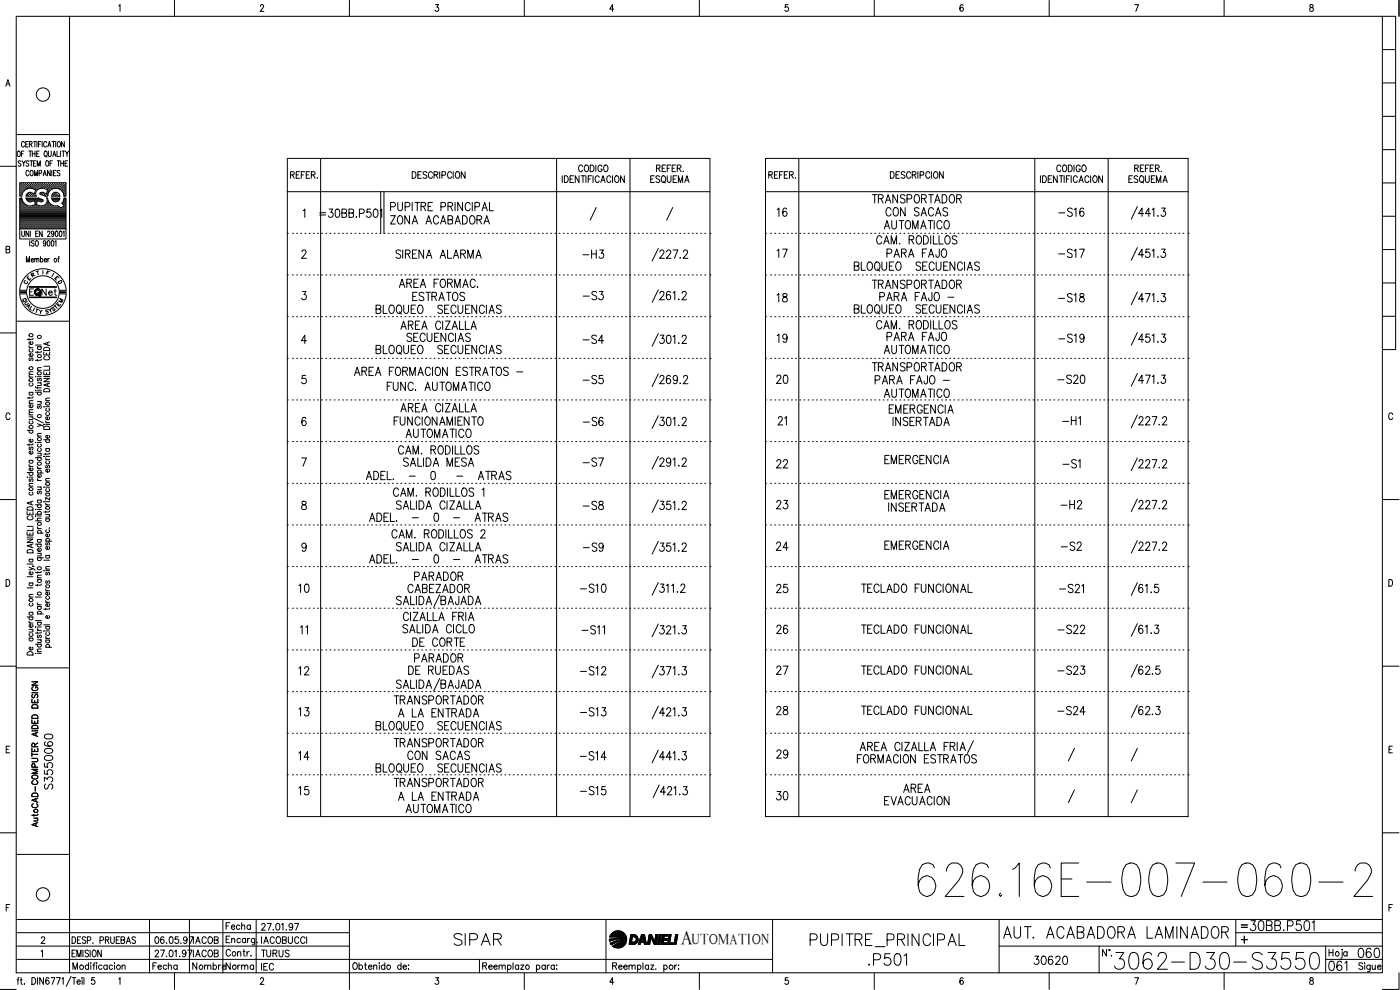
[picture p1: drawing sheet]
<svg xmlns="http://www.w3.org/2000/svg" width="420mm" height="297mm" viewBox="0 0 420 297" stroke-linecap="round" stroke-linejoin="round" font-family="sans-serif">
<defs><g id="words">
<text font-size="15.4" x="274.5" y="270.2">626.16E-007-060-2</text>
<text font-size="8.8" x="333.4" y="292.1">3062-D30-S3550</text>
<text font-size="7.5" x="242" y="285.4">PUPITRE_PRINCIPAL</text>
<text font-size="7.1" x="135.1" y="284.7">SIPAR</text>
<g font-size="6.6">
<text x="299.9" y="282.6">AUT. ACABADORA LAMINADOR</text>
<text x="259.3" y="290.7">.P501</text>
</g>
<g font-size="6.2">
<text x="237.1" y="66.3" transform="rotate(-90 237.1 66.3)">16</text>
<text x="316.4" y="66.3">-S16</text>
<text x="231.8" y="166.5">24</text>
<text x="317.1" y="166.5">-S2</text>
<text x="121.4" y="179.2">CABEZADOR</text>
<text x="231.8" y="179.2">25</text>
<text x="316.8" y="179.2">-S21</text>
<text x="88.5" y="203.9">12</text>
<text x="172.9" y="203.9">-S12</text>
<text x="121" y="229.3">CON SACAS</text>
<text x="93.5" y="239.9" transform="rotate(-90 93.5 239.9)">15</text>
<text x="117.1" y="237.4">TRANSPORTADOR</text>
<text x="172.9" y="239.9">-S15</text>
<text x="373.9" y="280.5">30BB.P501</text>
<text x="397.6" y="292.5">061</text>
<text x="406.4" y="288.6">060</text>
</g>
<text font-size="5.9" x="204.3" y="283.4">A</text>
<g font-size="5.7">
<text x="260.7" y="62.1">TRANSPORTADOR</text>
<text x="264.6" y="66">CON SACAS</text>
<text x="94.5" y="66.3">=30BB.P501</text>
<text x="116.1" y="68.4">ZONA ACABADORA</text>
<text x="264.2" y="69.8">AUTOMATICO</text>
<text x="117.5" y="78.7">SIRENA ALARMA</text>
<text x="173.6" y="78.7">-H3</text>
<text x="232.1" y="78.3">17</text>
<text x="264.9" y="78.3">PARA FAJO</text>
<text x="316.4" y="78.3">-S17</text>
<text x="118.5" y="87.5">AREA FORMAC.</text>
<text x="260.7" y="87.8">TRANSPORTADOR</text>
<text x="122.8" y="91.4">ESTRATOS</text>
<text x="173.9" y="91">-S3</text>
<text x="232.1" y="91.7">18</text>
<text x="262.8" y="91.4">PARA FAJO -</text>
<text x="316.4" y="91.7">-S18</text>
<text x="121" y="103.7">SECUENCIAS</text>
<text x="173.6" y="104.4">-S4</text>
<text x="232.1" y="104.1">19</text>
<text x="264.2" y="107.2">AUTOMATICO</text>
<text x="264.9" y="103.4">PARA FAJO</text>
<text x="316.4" y="104.1">-S19</text>
<text x="105.1" y="113.9">AREA FORMACION ESTRATOS -</text>
<text x="260.7" y="112.5">TRANSPORTADOR</text>
<text x="173.9" y="116.4">-S5</text>
<text x="231.8" y="116.4">20</text>
<text x="261.4" y="116.4">PARA FAJO -</text>
<text x="316.4" y="116.4">-S20</text>
<text x="264.2" y="120.3">AUTOMATICO</text>
<text x="265.6" y="125.2">EMERGENCIA</text>
<text x="117.1" y="128.8">FUNCIONAMIENTO</text>
<text x="173.9" y="128.8">-S6</text>
<text x="232.1" y="128.8">21</text>
<text x="266.7" y="128.8">INSERTADA</text>
<text x="317.5" y="128.8">-H1</text>
<text x="119.9" y="141.1">SALIDA MESA</text>
<text x="173.9" y="141.1">-S7</text>
<text x="231.8" y="141.5">22</text>
<text x="264.2" y="140.4">EMERGENCIA</text>
<text x="317.9" y="141.5">-S1</text>
<text x="108.7" y="145">ADEL. - 0 - ATRAS</text>
<text x="173.9" y="154.2">-S8</text>
<text x="231.8" y="153.8">23</text>
<text x="264.2" y="151">EMERGENCIA</text>
<text x="265.6" y="154.5">INSERTADA</text>
<text x="317.1" y="153.8">-H2</text>
<text x="109.7" y="157.7">ADEL. - 0 - ATRAS</text>
<text x="173.9" y="166.5">-S9</text>
<text x="264.2" y="166.2">EMERGENCIA</text>
<text x="109.7" y="170">ADEL. - 0 - ATRAS</text>
<text x="88.5" y="178.9">10</text>
<text x="123.1" y="175.3">PARADOR</text>
<text x="172.9" y="178.9">-S10</text>
<text x="257.2" y="178.9">TECLADO FUNCIONAL</text>
<text x="173.6" y="191.6">-S11</text>
<text x="231.8" y="191.2">26</text>
<text x="257.2" y="191.2">TECLADO FUNCIONAL</text>
<text x="316.4" y="191.2">-S22</text>
<text x="122.8" y="195.1">DE CORTE</text>
<text x="121.4" y="203.6">DE RUEDAS</text>
<text x="123.1" y="200">PARADOR</text>
<text x="231.8" y="203.6">27</text>
<text x="257.2" y="203.6">TECLADO FUNCIONAL</text>
<text x="316.4" y="203.6">-S23</text>
<text x="88.5" y="215.9">13</text>
<text x="117.1" y="212.4">TRANSPORTADOR</text>
<text x="172.9" y="215.9">-S13</text>
<text x="231.8" y="215.5">28</text>
<text x="257.2" y="215.5">TECLADO FUNCIONAL</text>
<text x="316.1" y="215.5">-S24</text>
<text x="118.5" y="216.3">A LA ENTRADA</text>
<text x="117.1" y="225.4">TRANSPORTADOR</text>
<text x="88.5" y="229.3">14</text>
<text x="172.9" y="229.3">-S14</text>
<text x="231.8" y="228.6">29</text>
<text x="256.1" y="230">FORMACION ESTRATOS</text>
<text x="16.6" y="238.1" transform="rotate(-90 16.6 238.1)">S3550060</text>
<text x="269.9" y="238.8">AREA</text>
<text x="118.5" y="241.3">A LA ENTRADA</text>
<text x="120.6" y="245.2">AUTOMATICO</text>
<text x="231.8" y="241.3">30</text>
<text x="264.2" y="242.7">EVACUACION</text>
<text x="309" y="290.7">30620</text>
</g>
<g font-size="5.3">
<text x="194" y="56.1">ESQUEMA</text>
<text x="337.6" y="56.1">ESQUEMA</text>
<text x="11.3" y="90">Net</text>
<text x="93.1" y="191.6" transform="rotate(-90 93.1 191.6)">11</text>
<text x="56.8" y="292.1">Nombre</text>
<text x="66.7" y="292.1">Norma</text>
</g>
<g font-size="4.9">
<text x="172.5" y="52.6">CODIGO</text>
<text x="316.1" y="52.6">CODIGO</text>
<text x="56.8" y="288.2">IACOB</text>
<text x="77.3" y="288.2">TURUS</text>
</g>
<g font-size="4.4">
<text x="6.7" y="85.4">E</text>
<text x="16.2" y="92.1">M</text>
<text x="207.6" y="283.4">UTOMATION</text>
</g>
<g font-size="4">
<text x="12.7" y="83.6">F</text>
<text x="6" y="86.4">C</text>
<text x="8.1" y="84.3">R</text>
<text x="16.2" y="86.4">D</text>
<text x="6.3" y="92.8">U</text>
<text x="14.8" y="93.8">T</text>
</g>
<g font-size="3.5">
<text x="8.5" y="94.5">I</text>
<text x="371.5" y="279.4">=</text>
</g>
</g></defs>
<!-- layer: XR-FG100|CART -->
<g fill="none" stroke="#000" stroke-width=".3">
<path d="M4.9 4.9h410v287h-410zM20.9 4.9v287M35.6 1.8l.4-.4v2M52.4 .1v4.8M78.1 1.9l.3-.5h.4l.3 .4-.2 .6-.8 1h1.1M104.9 .1v4.8M130.7 1.4h.9l-.5 .7a.62 .62 0 0 1 .5 1 .62 .62 0 0 1-1-.1M157.4 .1v4.8M184.2 2.7h-1.2l.8-1.3v2M209.9 .1v4.8M236.5 1.4h-.8l-.1 .9a.62 .62 0 0 1 .9 0 .62 .62 0 0 1-.1 .9 .62 .62 0 0 1-.9-.2M262.4 .1v4.8"/>
<path d="M289.1 1.7l-.3-.3a1.12 1.12 0 0 0-.7 1 1.12 1.12 0 0 0 .6 1 .59 .59 0 0 0 .4-.8 .59 .59 0 0 0-.9-.2l-.1 .3M314.9 .1v4.8M340.5 1.4h1.2l-.8 2M367.4 .1v4.8M393.2 1.5v.6a.75 .75 0 0 1 .9 .4 .75 .75 0 0 1-.3 .9 .66 .66 0 0 1-.8-.7 .66 .66 0 0 1 .9-.6l.1-.6zM414.9 4.9h3.9v100h-3.9M414.9 14.9h3.9M419.9 .1v4.8M1.7 25.9l.7-2 .6 2M2 25.2h.8M414.9 34.9h3.9M414.9 24.9h3.9"/>
<path d="M0 49.9h4.9M4.9 40.4h16M5.4 45.4l.1-.1a.82 .82 0 0 1 .6 .9 .82 .82 0 0 1-.7 .7l-.2-.5zM6 56.7h.1M6 56.1h.1M6 55.4h.1M6 57.3h.1M6 58h.1M6 58.6h.1M6 59.9h.5M6 59.6h.4M6.2 57.1h.2"/>
<path d="M6.2 56.4h.2M6.2 55.8h.2M6.2 55.1h.2M6.2 57.7h.2M6.2 58.3h.2M6.3 48.5l-.3-.3-.5 .3v.3l.8 .6-.2 .4-.6-.2M6.3 55.1v.1M6.3 55.7v.1M6.3 56.3v.2M6.3 57v.1M6.3 57.6v.1M6.3 58.2v.2"/>
<path d="M6.4 46.1h.5M6.5 59.4h-.6v9.3h13.9v-9.3h-.6l-.1 .8-.6 .8 .8 .7-1.1 .7M6.6 56.7h.1M6.6 56.1h.1M6.6 55.4h.1M6.6 57.3h.1M6.6 58h.1M6.6 59.4a2.53 2.53 0 0 0 3.2 2.3l.8-.3-.3-1.2-.9 .3M6.6 55.4v.1M6.6 56v.2M6.6 56.6v.2M6.6 57.3v.1"/>
<path d="M6.6 57.9v.2M6.6 48.2l.5 .8 .5-.8M6.8 58.1l-.2 .8M6.9 57.1h.1M6.9 56.4h.1M6.9 55.8h.1M6.9 55.1h.1M6.9 55.1v.1M6.9 55.7v.1M6.9 56.3v.2M6.9 57v.1M7.1 49v.9"/>
<path d="M7.2 45.3h-.8v1.7M7.2 56.7h.1M7.2 56.1h.1M7.2 55.4h.1M7.2 55.4v.1M7.2 56v.2M7.2 56.6v.2M7.3 42.9a.46 .46 0 0 0-.5-.4 .46 .46 0 0 0-.4 .6v.4a.46 .46 0 0 0 .4 .6 .46 .46 0 0 0 .5-.4M7.5 56.4h.2M7.5 55.8h.2M7.5 55.1h.2M7.6 55.1v.1"/>
<path d="M7.6 55.7v.1M7.6 56.3v.2M7.7 43.3h.5M7.8 56.7h.1M7.8 56.1h.2M7.8 55.4h.2M7.9 55.4v.1M7.9 56v.2M7.9 56.6v.1M7.9 58.6l-.1 .3h3.1M7.9 59.6h3.7M8 58.6h.1"/>
<path d="M8 59.9h4.5M8.1 56.4h.2M8.1 55.8h.2M8.1 55.1h.2M8.1 58.3h.2M8.2 55.1v.1M8.2 55.7v.1M8.2 56.3v.2M8.2 58.2v.2M8.5 42.4h-.8v1.7h.8M8.5 56.1h.1M8.5 55.4h.1"/>
<path d="M8.5 58.6h.1M8.5 55.4v.1M8.5 56v.2M8.5 58.5v.2M8.6 58l-.1 .1M8.6 57.8l-.7 .7M8.6 48.5l-.7-.2v.5a.74 .74 0 0 1 .6 1l-.7-.2M8.6 45.3h.8M8.7 51.5a.46 .46 0 0 0-.6-.4 .46 .46 0 0 0-.3 .6v.4a.46 .46 0 0 0 .3 .6 .46 .46 0 0 0 .6-.3M8.8 56.4h.1M8.8 55.8h.1M8.8 55.1h.1"/>
<path d="M8.8 58.3h.1M8.8 43.3l.7-.1v-.7l-.7-.1v1.7M8.8 55.1v.1M8.8 55.7v.1M8.8 56.3v.1M8.8 58.2v.2M9 48.2h.8M9.1 45.3v1.7M9.1 56.1h.1M9.1 55.4h.1M9.1 58h.1M9.1 58.6h.1"/>
<path d="M9.1 55.4v.1M9.1 56v.2M9.1 57.9v.2M9.1 58.5v.2M9.2 43.3l.5 .8M9.3 51.2l.1-.1a.83 .83 0 0 1 .6 .8 .83 .83 0 0 1-.6 .8 1.12 1.12 0 0 1-.1-1.5zM9.4 57.7l-.8 .1M9.4 56.4h.2M9.4 55.8h.2M9.4 55.1h.2M9.4 58.3h.2M9.4 48.2v1.7"/>
<path d="M9.5 55.1v.1M9.5 55.7v.1M9.5 56.3v.2M9.5 58.2v.2M9.7 46.1h.8M9.7 45.3v1.7M9.7 56.6l1 .3-.4 1.2-.9-.3M9.7 56.1h.2M9.7 55.4h.2M9.7 58.6h.2M9.8 56.6a2.5 2.5 0 0 0-3.1 1.5M9.8 55.4v.1"/>
<path d="M9.8 56v.2M9.8 58v.1M9.8 58.5v.2M10 56.4h.2M10 55.8h.2M10 55.1h.2M10 58.3h.2M10 49h.5M10 42.4h.9M10.1 55.1v.1M10.1 55.7v.1M10.1 56.3v.2"/>
<path d="M10.1 58.2v.2M10.3 52.7v-1.6l.5 1.6 .5-1.6v1.6M10.4 56.7h.1M10.4 56.1h.1M10.4 55.4h.1M10.4 58.6h.1M10.4 55.4v.1M10.4 56v.2M10.4 56.6v.2M10.4 58.5v.2M10.5 42.4v1.7M10.5 58h.1"/>
<path d="M10.5 45.3v1.7M10.7 56.4h.1M10.7 55.8h.1M10.7 55.1h.1M10.8 55.1v.1M10.8 55.7v.1M10.8 56.3v.2M10.8 48.2h-.8v1.7h.8M10.8 57.1h.1M11 56.7h.1M11 56.1h.1M11 55.4h.1"/>
<path d="M11 46.1h.5M11 55.4v.1M11 56v.2M11 56.6v.2M11.1 42.4v1.7M11.2 49.9v-1.7l.4 1.7 .5-1.7v1.7M11.3 56.4h.2M11.3 55.8h.2M11.3 55.1h.2M11.4 55.1v.1M11.4 55.7v.1M11.4 56.3v.2"/>
<path d="M11.4 56.8a1.46 1.46 0 0 0-.5 2.1M11.5 59.4h-3.7l.3 .6 .5 .5M11.5 59.4l1.2 .4M11.6 43.3h.5M11.6 56.1h.2M11.6 55.4h.2M11.7 55.4v.1M11.7 56v.2M11.7 52l.7-.1v-.7l-.7-.1v1.6M11.8 45.3h-.8v1.7h.8M11.9 56.4h.2M11.9 55.8h.2"/>
<path d="M11.9 55.1h.2M12 55.1v.1M12 55.7v.1M12 56.3v.2M12 57.9l.1 .4M12.3 56.1h.1M12.3 55.4h.1M12.3 58h.1M12.3 55.4v.1M12.3 56v.2M12.3 57.9v.2M12.4 42.4h-.8v1.7"/>
<path d="M12.6 56.4h.1M12.6 55.8h.1M12.6 55.1h.1M12.6 58.3h.1M12.7 42.4v1.7M12.7 55.1v.1M12.7 55.7v.1M12.7 56.3v.1M12.7 58.2v.2M12.7 56.5l.7 .1M12.7 56.5l-1.3 .3M12.7 59.8a.43 .43 0 0 1 .1 .7 .43 .43 0 0 1-.6 0"/>
<path d="M12.9 56.1h.1M12.9 55.4h.1M12.9 58h.1M13 52.7l.4-1.6 .5 1.6M13 55.4v.1M13 56v.2M13 57.9v.2M13 57.7l-.9 .2M13.1 52.2h.6M13.2 56.4h.2M13.2 55.8h.2M13.2 55.1h.2"/>
<path d="M13.2 58.3h.2M13.3 55.1v.1M13.3 55.7v.1M13.3 56.3v.2M13.3 58.2v.2M13.4 56.6l.9 .3-.4 1.2-.9-.3M13.5 45.4l.1-.1a.82 .82 0 0 1 .6 .9 .82 .82 0 0 1-.7 .7l-.3-.5zM13.5 56.1h.2M13.5 55.4h.2M13.5 58.6h.2M13.6 55.4v.1M13.6 56v.2"/>
<path d="M13.6 58.5v.2M13.8 46.7l.3 .4M13.8 56.4h.2M13.8 55.8h.2M13.8 55.1h.2M13.8 58.3h.2M13.9 48.3l.2-.1a.79 .79 0 0 1 .6 .9 .79 .79 0 0 1-.8 .7l-.2-.5zM13.9 55.1v.1M13.9 55.7v.1M13.9 56.3v.2M13.9 58.2v.2M14 42.9a.46 .46 0 0 0-.6-.4 .46 .46 0 0 0-.3 .6v.4a.46 .46 0 0 0 .4 .6 .46 .46 0 0 0 .5-.4"/>
<path d="M14.2 58.6h.1M14.2 56.7h.1M14.2 56.1h.1M14.2 55.4h.1M14.2 58h.1M14.2 55.4v.1M14.2 56v.2M14.2 56.6v.2M14.2 57.9v.2M14.3 57.3h.1M14.4 44.1l.4-1.7 .5 1.7M14.5 58.1l-.2 .8h-.8l-1.4-.5"/>
<path d="M14.5 57.1h.1M14.5 56.4h.1M14.5 55.8h.1M14.5 55.1h.1M14.5 57.7h.1M14.5 45.3l.1 1.5 .3 .2 .3-.1 .2-.4v-1.2M14.5 43.5h.6M14.6 55.1v.1M14.6 55.7v.1M14.6 56.3v.2M14.6 57v.1M14.6 57.6h.1"/>
<path d="M14.8 56.7h.1M14.8 56.1h.1M14.8 55.4h.1M14.9 55.4v.1M14.9 56v.2M14.9 56.6v.2M15 57.2a2.47 2.47 0 0 1 4.1 .9M15 49h.5M15 57.2l-.6 .9M15.1 51.1v1.6l-.8-1.6v1.6M15.1 56.4h.2M15.1 55.8h.2"/>
<path d="M15.1 55.1h.2M15.2 55.1v.1M15.2 55.7v.1M15.2 56.3v.2M15.5 56.1h.1M15.5 55.4h.1M15.5 58.9h2.5M15.5 59.4h2.5M15.5 56.6v.1M15.5 55.4v.1M15.5 56v.2M15.5 59.4l.4 .8"/>
<path d="M15.5 51.1v1.6M15.6 58.6l-.1 .3M15.6 59.6h2.2M15.7 42.4h.8M15.7 48.2h-.7v1.7M15.7 56.4h.2M15.7 55.8h.2M15.7 55.1h.2M15.7 59.9h2M15.8 47l.5-1.7 .5 1.7M15.8 55.1v.1M15.8 55.7v.1"/>
<path d="M15.8 56.3v.2M15.8 58.1l.6-.4h.7l.8 .8M15.9 58.1l-.3 .4M15.9 58.3l-.1 .1M16 46.4h.6M16 51.9h.5M16 42.4v1.7M16.1 56.1h.1M16.1 55.4h.1M16.1 58.6h.1M16.1 55.4v.1M16.1 56v.2"/>
<path d="M16.1 58v.1M16.1 58.5v.2M16.2 58h.1M16.4 56.4h.2M16.4 55.8h.2M16.4 55.1h.2M16.4 58.3h.2M16.5 55.1v.1M16.5 55.7v.1M16.5 56.3v.1M16.5 58.2v.2M16.7 56.1h.1"/>
<path d="M16.7 55.4h.1M16.7 58h.1M16.7 58.6h.1M16.7 42.4v1.7M16.8 55.4v.1M16.8 56v.2M16.8 57.9v.2M16.8 58.5v.2M16.8 51.1h-.8v1.6h.8M17 56.4h.2M17 55.8h.2M17 55.1h.2"/>
<path d="M17 58.3h.2M17.1 45.3v1.7h.7M17.1 55.1v.1M17.1 55.7v.1M17.1 56.3v.2M17.1 58.2v.2M17.2 48.2h.8M17.4 56.1h.1M17.4 55.4h.1M17.4 58.6h.1M17.4 42.5l.1-.1a.82 .82 0 0 1 .7 .9 .82 .82 0 0 1-.8 .8l-.2-.6zM17.4 55.4v.1"/>
<path d="M17.4 56v.2M17.4 58.5v.2M17.6 48.2v1.7M17.7 56.4h.1M17.7 55.8h.1M17.7 55.1h.1M17.7 55.1v.1M17.7 55.7v.1M17.7 56.3v.2M17.9 58.6l.1 .3M17.9 59.7l-.8 .8h-.7l-.6-.3M18 59.4l-.1 .3"/>
<path d="M18 51.3l-.3-.2-.6 .2 .1 .4 .8 .6-.1 .4-.8-.2M18 56.7h.1M18 56.1h.1M18 55.4h.1M18 55.4v.1M18 56v.2M18 56.6v.2M18.1 45.3v1.7M18.2 49h.8M18.2 48.2v1.7M18.3 56.4h.2M18.3 55.8h.2"/>
<path d="M18.3 55.1h.2M18.4 57l.1 .1M18.4 55.1v.1M18.4 55.7v.1M18.4 56.3v.2M18.6 45.3h.8M18.6 56.7h.2M18.6 56.1h.2M18.6 55.4h.2M18.7 57.3h.1M18.7 55.4v.1M18.7 56v.2"/>
<path d="M18.7 56.6v.2M18.9 57.1h.2M18.9 56.4h.2M18.9 55.8h.2M18.9 55.1h.2M18.9 57.7h.2M19 45.3v1.7M19 55.1v.1M19 55.7v.1M19 56.3v.2M19 57v.1M19 57.6v.1"/>
<path d="M19 58.1l.2 .8h.6v-4.1h-13.9v4.1h.6M19 48.2v1.7M19.2 59.9h.5M19.3 56.7h.1M19.3 56.1h.1M19.3 55.4h.1M19.3 57.3h.1M19.3 58h.1M19.3 58.6h.1M19.3 42.4v1.7l-.8-1.7v1.7M19.3 55.4v.1M19.3 56v.2"/>
<path d="M19.3 56.6v.2M19.3 57.3v.1M19.3 57.9v.2M19.3 58.5v.2M19.3 59.6h.4M19.5 49h.5M19.6 57.1h.1M19.6 56.4h.1M19.6 55.8h.1M19.6 55.1h.1M19.6 57.7h.1M19.6 58.3h.1"/>
<path d="M19.6 45.3l.5 .8 .5-.8M19.6 55.1v.1M19.6 55.7v.1M19.6 56.3v.2M19.6 57v.1M19.6 57.6v.1M19.6 58.2v.2M20.1 46.1v.9M20.3 48.2h-.8v1.7h.8M414.9 54.9h3.9M414.9 44.9h3.9M1.8 74.8l1-.1 .1-.6-1.1-.2v2l1-.1 .1-.8-.4-.2"/>
<path d="M5.9 68.7v3h13.9v-3M6 64.3h13.7M6 64h13.7M6 63.7h13.7M6 63.4h13.7M6 63.1h13.7M6 62.8h13.7M6 62.4h12.1M6 62.1h11.7M6 61.8h2.3M6 61.5h1.6M6 61.2h1.2"/>
<path d="M6 60.9h1M6 60.5h.8M6 60.2h.6M6 64.7h13.7M6 65h13.7M6 65.3h13.7M6 65.6h13.7M6 65.9h13.7M6 66.2h13.7M6 66.6h13.7M6 66.9h13.7M6 67.2h13.7"/>
<path d="M6 67.5h13.7M6 67.8h13.7M6 68.1h13.7M6 68.5h13.7M6.5 69.3l.1 1.4 .3 .3 .4-.3v-1.4M7.9 78.6v-1.6l.5 1.6 .4-1.6v1.6M8.3 60.2h1.7M8.6 60.5h.8M8.6 69.3v1.7l-.8-1.7v1.7M8.9 72.2v1.7M9.1 69.3v1.7M9.4 78h.6v-.3a.46 .46 0 0 0-.7 .4 .46 .46 0 0 0 .6 .5l.1-.2"/>
<path d="M9.7 61.8h2.1M10.2 72.4l-.3-.2-.5 .2v.4l.6 .3a.43 .43 0 0 1 .1 .7 .43 .43 0 0 1-.7-.2M10.4 77.8l.3-.3 .3 .1v1M10.4 77.5v1.1M10.5 60.2h.6M10.5 60.5h.5M10.6 60.9h.4M10.6 61.5h.3M10.7 61.2h.2M10.7 70.1h.5M10.8 72.3l.1-.1a.86 .86 0 0 1 .6 .8 .86 .86 0 0 1-.6 .9 1.2 1.2 0 0 1-.1-1.6zM11 77.8l.3-.3 .3 .1 .1 1"/>
<path d="M11.5 69.3h-.8v1.7h.8M11.6 60.2h1.3M12.1 77.8a.49 .49 0 0 1 .9 .2 .49 .49 0 0 1-.6 .6l-.3-.2M12.1 60.5l-.9-.3-.3 1.2 1.8 .4M12.1 77v1.6M12.7 69.3v1.7l-.9-1.7v1.7M13.2 61.8h2.8M13.3 78h.7l-.1-.3a.43 .43 0 0 0-.5 .1 .43 .43 0 0 0 0 .6 .43 .43 0 0 0 .6 0M13.7 61.5h1.6M13.8 72.8a.4 .4 0 0 1-.5 .4 .4 .4 0 0 1-.3-.5l.3-.5a.95 .95 0 0 1 0 1.7l-.3-.3M14 61.2h.9M14.1 60.9h.5"/>
<path d="M14.3 60.5h.2M14.3 60.2h.1M14.3 69.7l.1-.3a.44 .44 0 0 1 .6 .2 .44 .44 0 0 1-.2 .6l-.6 .8h.9M14.4 72.3l.1-.1a.95 .95 0 0 1 0 1.7l-.3-.8zM14.4 77.5v1.1M14.8 77.5l-.4 .5M15 61a2.43 2.43 0 0 0 2.3 .7l.9 .7M15 61l-.8-1.6h-.2a1.59 1.59 0 0 1-1.3 2.3M15.5 72.3l.2-.1a.95 .95 0 0 1 0 1.7l-.3-.8zM16 60.2h1.4M16.2 69.9a.4 .4 0 0 1-.5 .4 .4 .4 0 0 1-.3-.5l.3-.5a.95 .95 0 0 1 0 1.7l-.2-.3M16.5 72.5l.3-.3v1.7"/>
<path d="M16.8 69.4l.1-.1a.95 .95 0 0 1 0 1.7l-.3-.7zM17.4 77.5h.4M17.8 77l-.3 .3v1.3M17.9 69.4l.2-.1a.95 .95 0 0 1 0 1.7l-.3-.7zM18.3 62.4h1.4M18.8 60.9h.9M18.8 62.1h.9M18.8 61.2h.9M18.9 69.6l.3-.3v1.7M19 60.5h.7M19.1 61.5h.6M19.1 60.2h.6"/>
<path d="M19.4 61.8h.3M414.9 74.9h3.9M414.9 64.9h3.9M0 99.9h4.9M4.9 96.4h16M5.9 88.2a7 7 0 0 0 7 6.4 7 7 0 0 0 7-6.4M5.9 87.1a7 7 0 0 1 7-6.5 7 7 0 0 1 7 6.5M8 87.1a4.9 4.9 0 0 1 4.9-4.4 4.9 4.9 0 0 1 4.9 4.4M8.8 89.1h8.1M8.8 89.3h8.1M8.8 86.2h8.1M8.8 86h8.1"/>
<path d="M8.9 89.2h7.9M8.9 86.1h7.9M10.1 86.7h-1.2v1.9M11.9 93l.3 .5 .5-.4M17.8 88.2a4.9 4.9 0 0 1-4.9 4.3 4.9 4.9 0 0 1-4.9-4.3h-2.1M414.9 94.9h3.9M414.9 84.9h3.9M8.7 103.7l.1 .4 .4 .2M8.7 101.5v.6M8.7 119.1v.5M8.7 117.7h1.2M8.7 113.1h1.2"/>
<path d="M8.7 104.3h1.2M9 117.7a.51 .51 0 0 0-.1 .8 .51 .51 0 0 0 .8 0 .51 .51 0 0 0 0-.8M9 115a.51 .51 0 0 0-.1 .7 .51 .51 0 0 0 .8 0 .51 .51 0 0 0 0-.7M9 107.4l-.3 .3 .3 .5 .4-.7h.4l.1 .4-.2 .3M9 104.8a.51 .51 0 0 0-.1 .7 .51 .51 0 0 0 .8 0 .51 .51 0 0 0 0-.7M9.7 106.1a.5 .5 0 0 1 0 .7 .5 .5 0 0 1-.7 0 .5 .5 0 0 1 .1-.7h.1v.9M9.7 102.5a.51 .51 0 0 1 0 .7 .51 .51 0 0 1-.7 .1 .51 .51 0 0 1-.1-.7l.3-.1v.9M9.9 119l-.3 .4h-1.5M9.9 112.3l-1.1 .1-.1 .4 .4 .3M9.9 111.5l-1.1 .1-.1 .4 .4 .3M9.9 101.5l-.1 .3h-1.7M10.6 116l.4 .4h1.4"/>
<path d="M10.6 113h.2zM10.6 117.7h1.8M10.6 103.5h1.8M10.7 117v.2zM11.2 105.4v.5M11.2 107.8v.5M11.2 116.1v.5M11.2 113h1.2M11.2 117.1h1.2M11.2 114.9h1.2M11.2 111.1h1.2M11.2 104h1.2"/>
<path d="M11.5 117.7a.49 .49 0 0 0 0 .7 .49 .49 0 0 0 .7 0 .49 .49 0 0 0-.1-.7M11.5 113.5l-.3 .3 .1 .4h.3l.3-.6 .2-.1 .3 .3-.3 .5M11.5 104a.49 .49 0 0 0 0 .7 .49 .49 0 0 0 .7 0 .49 .49 0 0 0-.1-.7M12.1 114.9l.3 .4-.1 .3-1.1 .1M12.4 110.3l-1.1 .1-.1 .3 .4 .4M12.4 107.8l-.3 .3h-1.5M12.4 105.4l-.1 .2-1.7 .1M13.1 113.5h1.8l-1.8 1h1.8M13.1 111.5v.9h1.8v-.9M13.1 105.6v.9h1.8v-.9M13.1 113h1.8M13.1 109.9h1.8"/>
<path d="M13.2 116.8a.98 .98 0 0 1 1.1-.2 .98 .98 0 0 1 .6 .9h-1.8zM13.2 104.5a.98 .98 0 0 1 1.1-.3 .98 .98 0 0 1 .6 1h-1.8zM13.5 106.9a.54 .54 0 0 0-.4 .7 .54 .54 0 0 0 .7 .4h.4a.54 .54 0 0 0 .7-.4 .54 .54 0 0 0-.4-.7M14 105.9v.6M14 111.9v.5M14.3 102.8v.7M14.3 115.2v.7M14.9 119.5h-1.1l-.1 .4 .4 .3M14.9 115l-1.8 .5 1.8 .6M14.9 110.2v.9h-1.8M14.9 102.6l-1.8 .6 1.8 .5M3 124.4a.61 .61 0 0 0-.8-.5 .61 .61 0 0 0-.4 .8v.4a.61 .61 0 0 0 .4 .8 .61 .61 0 0 0 .8-.5"/>
<path d="M8.1 129.1h1.8M8.7 139.3l.1 .4 .4 .2M8.7 139.9h1.2M8.7 138.1h1.2M8.7 133.2v.5M8.7 125.1h1.2M8.7 124.5h1.2M8.7 121h1.2M9 138.1a.51 .51 0 0 0-.1 .8 .51 .51 0 0 0 .8 0 .51 .51 0 0 0 0-.8M9 134.1l-.3 .3 .3 .5 .4-.7h.4l.1 .4-.2 .3M9 129.1a.51 .51 0 0 0-.1 .7 .51 .51 0 0 0 .8 0 .51 .51 0 0 0 0-.7M9 126.3a.51 .51 0 0 0-.1 .7 .51 .51 0 0 0 .8 0 .51 .51 0 0 0 0-.7"/>
<path d="M9.6 125.1l.3 .4-.1 .3-1.1 .1M9.7 135.4a.5 .5 0 0 1 0 .6 .5 .5 0 0 1-.7 .1 .5 .5 0 0 1-.1-.6l.3-.1v.8M9.7 131.8l.1 .1a.53 .53 0 0 1-.5 .8 .53 .53 0 0 1-.4-.8l.3-.1v.9M9.7 121.4a.5 .5 0 0 1 0 .8 .5 .5 0 0 1-.7 0 .5 .5 0 0 1 .1-.8h.1v.9M9.9 133.1l-.3 .4h-1.5M9.9 123.7l-1.1 .1-.1 .3 .4 .4M9.9 122.9l-1.1 .1-.1 .3 .4 .4M9.9 120.2l-1.1 .1-.1 .3 .4 .4M10.3 125.6l2.7 1.3M10.6 132.7h.2zM10.6 137.3h1.8M11.2 139.9l.1 .4 .4 .2"/>
<path d="M11.2 127.1l1.2 .5-1.2 .4M11.2 136h1.2M11.2 132.7h1.2M11.2 130.8h1.2M11.2 120.5h1.2M11.5 137.3a.51 .51 0 0 0-.1 .8 .51 .51 0 0 0 .8 0 .51 .51 0 0 0-.1-.8M11.5 134.6a.51 .51 0 0 0-.1 .7 .51 .51 0 0 0 .8 0 .51 .51 0 0 0-.1-.7M11.5 133.3a.51 .51 0 0 0-.1 .7 .51 .51 0 0 0 .8 0 .51 .51 0 0 0-.1-.7M11.5 121.7l-.3 .3 .1 .5h.3l.3-.7 .2-.1 .3 .3-.3 .5M12.1 136l.3 .4-.1 .3-1.1 .1M12.1 120.5l.3 .3-.1 .4-1.1 .1M12.4 130l-1.1 .1-.1 .4 .4 .3"/>
<path d="M12.4 127.6l.5 .2 .1 .3M13.1 136.9h.2zM13.1 127.3h.2zM13.1 122h.2zM13.1 131.9h1.8M13.4 128a.95 .95 0 0 1 1-.1 .95 .95 0 0 1 .5 .9h-1.8zM13.7 137.4l.1 .3 .4 .2M13.7 126.3l.1 .3 .4 .2M13.7 136v.5M13.7 137.9h1.2M13.7 136.9h1.2M13.7 134.6h1.2"/>
<path d="M13.7 127.3h1.2M13.7 126.8h1.2M13.7 122h1.2M13.7 120.2h1.2M14 139.6l-.3 .3 .3 .5 .4-.7h.4l.1 .4-.3 .3M14 138.3a.49 .49 0 0 0 0 .7 .49 .49 0 0 0 .7 0 .49 .49 0 0 0-.1-.7M14 134.6a.49 .49 0 0 0 0 .7 .49 .49 0 0 0 .7 0 .49 .49 0 0 0-.1-.7M14 131.9a.49 .49 0 0 0 0 .7 .49 .49 0 0 0 .7 0 .49 .49 0 0 0-.1-.7M14 123.8l-.2 .1a.52 .52 0 0 0 .5 .8 .52 .52 0 0 0 .3-.9M14 122.5l-.2 .2a.52 .52 0 0 0 .5 .7 .52 .52 0 0 0 .3-.9M14.6 130.6l.2 .2a.53 .53 0 0 1-.5 .7 .53 .53 0 0 1-.4-.8l.3-.1v.9M14.6 125.1l.2 .1a.53 .53 0 0 1-.5 .7 .53 .53 0 0 1-.4-.8h.3v.8"/>
<path d="M14.9 135.9l-.3 .4h-1.5M418 124.4a.61 .61 0 0 0-.8-.5 .61 .61 0 0 0-.4 .8v.4a.61 .61 0 0 0 .4 .8 .61 .61 0 0 0 .8-.5M0 149.9h4.9M8.1 159.6v1h1.8v-1M8.1 153.5v1h1.8v-1M8.1 143.2h.2zM8.1 157.9h1.8M8.1 141.8h1.8M8.2 152.3a.96 .96 0 0 1 1.1-.2 .96 .96 0 0 1 .6 1h-1.8zM8.6 154.9a.56 .56 0 0 0-.5 .7 .56 .56 0 0 0 .7 .4h.4a.56 .56 0 0 0 .7-.4 .56 .56 0 0 0-.4-.7M8.7 145.9h1.2M8.7 143.2h1.2"/>
<path d="M9 147.7a.49 .49 0 0 0 0 .7 .49 .49 0 0 0 .7 0 .49 .49 0 0 0 0-.7M9 143.7l-.3 .3 .1 .4h.3l.3-.7h.3l.2 .3-.2 .5M9 141.8a.51 .51 0 0 0-.1 .7 .51 .51 0 0 0 .8 0 .51 .51 0 0 0 0-.7M9 153.9v.6M9 160v.6M9.3 150.6v.7M9.7 140.4a.51 .51 0 0 1 0 .7 .51 .51 0 0 1-.7 0 .51 .51 0 0 1-.1-.7h.3v.9M9.9 158.3v.9h-1.8M9.9 150.4l-1.8 .5 1.8 .6M9.9 145.1h-1.1l-.1 .4 .4 .4M10.6 154.8h.2zM10.6 151.5h1.8"/>
<path d="M10.6 156.3h1.8M10.6 154.3h1.8M10.7 152.8v.1zM11.2 158l.1 .4 .4 .2M11.2 143.6l.1 .4 .4 .2M11.2 146.1h1.2M11.2 160h1.8M11.2 158.6h1.2M11.2 154.8h1.2M11.2 152.9h1.2M11.2 150.1h1.2M11.2 144.2h1.2"/>
<path d="M11.2 141.9h1.8M11.2 140.5h1.2M11.5 160l-.2-.2a.52 .52 0 0 1 .5-.7 .52 .52 0 0 1 .3 .9M11.5 154.3a.49 .49 0 0 1 0-.7 .49 .49 0 0 1 .7 0 .49 .49 0 0 1-.1 .7M11.5 151.5a.51 .51 0 0 0-.1 .7 .51 .51 0 0 0 .8 0 .51 .51 0 0 0-.1-.7M11.5 150.1a.51 .51 0 0 0-.1 .7 .51 .51 0 0 0 .8 0 .51 .51 0 0 0-.1-.7M11.5 147.4l-.3 .3 .3 .5 .4-.8h.4l.1 .5-.3 .3M11.5 141.9a.51 .51 0 0 1-.1-.7 .51 .51 0 0 1 .8 0 .51 .51 0 0 1-.1 .7M12.1 146.1l.3 .4-.1 .4h-1.1M12.1 142.4a.5 .5 0 0 1 .1 .7 .5 .5 0 0 1-.7 0 .5 .5 0 0 1 .1-.7h.1v.8M12.4 155.5h-1.1l-.1 .4 .4 .4M13.1 150.5h.2z"/>
<path d="M13.2 146.2h.1M13.7 150.9l.1 .4 .4 .2M13.7 153.3v.5M13.7 155.6h1.2M13.7 154.4h1.2M13.7 151.5h1.2M13.7 150.5h1.2M13.7 148h1.2M13.7 146.2h1.2M13.7 144.3h1.2M14 158.9l-.2 .2a.52 .52 0 0 0 .5 .7 .52 .52 0 0 0 .3-.9M14 155.6l-.2 .2a.52 .52 0 0 0 .5 .7 .52 .52 0 0 0 .3-.9"/>
<path d="M14 148l-.2 .1a.52 .52 0 0 0 .5 .7 .52 .52 0 0 0 .3-.8M14 146.6a.49 .49 0 0 0 0 .7 .49 .49 0 0 0 .7 0 .49 .49 0 0 0-.1-.7M14.6 154.4l.3 .3-.1 .4h-1.1M14.6 140.8a.5 .5 0 0 1 .1 .7 .5 .5 0 0 1-.7 0 .5 .5 0 0 1-.1-.6l.3-.1v.8M14.8 158.4h-.1M14.9 153.2l-.3 .4h-1.5M14.9 149.3v.7l-1.2-.7v.7M14.9 143.5l-1.1 .1-.1 .4 .4 .3M414.9 149.9h5M1.8 173.9a1 1 0 0 1 1.1 1 1 1 0 0 1-1.1 1zM8.1 161.7h1.8l-1.8 1.1h1.8M8.1 176.4h1.8"/>
<path d="M8.1 173h1.8M8.1 169.2h1.8M8.1 161.1h1.8M8.4 165a.95 .95 0 0 1 1-.1 .95 .95 0 0 1 .5 1h-1.8zM8.7 170.2l1.2 .4-1.2 .5M8.7 179.1h1.2M8.7 174.9h1.2M8.7 167.8h1.2M9 174.9a.51 .51 0 0 0-.1 .7 .51 .51 0 0 0 .8 0 .51 .51 0 0 0 0-.7M9 167.8a.49 .49 0 0 0 0 .7 .49 .49 0 0 0 .7 0 .49 .49 0 0 0 0-.7M9.3 163.4v.8M9.7 171.6a.5 .5 0 0 1 0 .7 .5 .5 0 0 1-.7 0 .5 .5 0 0 1 .1-.7h.1v.9"/>
<path d="M9.8 169.8l.4 .2M9.9 178.3l-1.1 .1-.1 .4 .4 .3M9.9 170.6l.5 .2 .1 .3M9.9 163.2l-1.8 .6 1.8 .6M10.6 179.1h1.8M10.6 163.3h1.8M11.2 171.5v.5M11.2 175.3v.5M11.2 173.9h1.2M11.2 173.4h1.2M11.2 167.3h1.8M11.2 166h1.2"/>
<path d="M11.2 161.9h1.2M11.5 173.9a.51 .51 0 0 0-.1 .7 .51 .51 0 0 0 .8 0 .51 .51 0 0 0-.1-.7M11.5 167.3a.51 .51 0 0 0-.1 .8 .51 .51 0 0 0 .8 0 .51 .51 0 0 0-.1-.8M11.5 163.3a.51 .51 0 0 0-.1 .7 .51 .51 0 0 0 .8 0 .51 .51 0 0 0-.1-.7M11.5 161.9a.51 .51 0 0 0-.1 .7 .51 .51 0 0 0 .8 0 .51 .51 0 0 0-.1-.7M12.1 166l.3 .4-.1 .3-1.1 .1M12.1 164.6a.5 .5 0 0 1 .1 .7 .5 .5 0 0 1-.7 0 .5 .5 0 0 1 .1-.7h.1v.9M12.4 175.2l-.3 .4h-1.5M12.4 172.6l-1.1 .1-.1 .3 .4 .4M12.4 171.4l-.1 .3-1.7 .1M13.1 171.2h.2zM13.1 168.1h1.8"/>
<path d="M13.7 176.7l.1 .4 .4 .2M13.7 177.3h1.2M13.7 171.2h1.2M13.7 170.8h1.2M13.7 166.7h1.2M13.7 162.4h1.8M14 179l-.2 .1a.52 .52 0 0 0 .5 .7 .52 .52 0 0 0 .3-.8M14 174.3l-.3 .2 .3 .5 .4-.7h.4l.1 .4-.3 .3M14 171.7l-.3 .3 .1 .5h.3l.3-.7 .2-.1 .3 .3-.3 .5M14 166.7a.49 .49 0 0 0 0 .7 .49 .49 0 0 0 .7 0 .49 .49 0 0 0-.1-.7M14 162.8l-.3 .3 .1 .4h.3l.3-.6 .2-.1 .3 .3-.3 .5M14 162.4l-.2-.2a.52 .52 0 0 1 .5-.7 .52 .52 0 0 1 .3 .9"/>
<path d="M14.6 177.7l.2 .1a.52 .52 0 0 1-.5 .8 .52 .52 0 0 1-.4-.8l.3-.1v.8M14.6 164a.5 .5 0 0 1 .1 .7 .5 .5 0 0 1-.7 0 .5 .5 0 0 1-.1-.6l.3-.1v.8M14.6 160.2l.2 .1a.53 .53 0 0 1-.5 .8 .53 .53 0 0 1-.4-.8l.3-.1v.9M14.9 170h-1.1l-.1 .4 .4 .4M416.8 173.9a1 1 0 0 1 1.1 1 1 1 0 0 1-1.1 1zM0 199.9h4.9M8.1 185.1h1.8M8.2 195.8a.96 .96 0 0 1 1.1-.2 .96 .96 0 0 1 .6 .9h-1.8zM8.7 186.3l.1 .4 .4 .2M8.7 191.5h1.2M8.7 188.8h1.2M8.7 186.9h1.2"/>
<path d="M8.7 183.7h1.2M9 191.5a.51 .51 0 0 0-.1 .7 .51 .51 0 0 0 .8 0 .51 .51 0 0 0 0-.7M9 190.1a.51 .51 0 0 0-.1 .7 .51 .51 0 0 0 .8 0 .51 .51 0 0 0 0-.7M9 185.1a.51 .51 0 0 0-.1 .7 .51 .51 0 0 0 .8 0 .51 .51 0 0 0 0-.7M9 183.7a.51 .51 0 0 0-.1 .8 .51 .51 0 0 0 .8 0 .51 .51 0 0 0 0-.8M9 181a.51 .51 0 0 0-.1 .7 .51 .51 0 0 0 .8 0 .51 .51 0 0 0 0-.7M9.6 188.8l.3 .4-.1 .4h-1.1M9.7 194.2a.51 .51 0 0 1 0 .7 .51 .51 0 0 1-.7 0 .51 .51 0 0 1-.1-.7h.3v.8M9.7 187.4l.1 .1a.53 .53 0 0 1-.5 .8 .53 .53 0 0 1-.4-.9h.3v.8M10.6 196h.2zM10.6 188.1h.2zM10.6 193.3h1.8"/>
<path d="M10.6 186.2h1.8M11.2 188.5l.1 .4 .4 .2M11.2 180.9l.1 .4 .4 .2M11.2 189.6v.5M11.2 196h1.2M11.2 195.5h1.2M11.2 192h1.2M11.2 189.1h1.2M11.2 188.1h1.2M11.2 186.7h1.2M11.2 184.2h1.8M11.2 182h1.2"/>
<path d="M11.2 181.5h1.2M11.5 193.3a.51 .51 0 0 0-.1 .7 .51 .51 0 0 0 .8 0 .51 .51 0 0 0-.1-.7M11.5 190.6l-.3 .3 .1 .4h.3l.3-.6 .2-.1 .3 .3-.3 .5M11.5 186.7a.51 .51 0 0 0-.1 .8 .51 .51 0 0 0 .8 0 .51 .51 0 0 0-.1-.8M11.5 184.2l-.2-.1a.52 .52 0 0 1 .5-.7 .52 .52 0 0 1 .3 .8M11.5 182a.51 .51 0 0 0-.1 .7 .51 .51 0 0 0 .8 0 .51 .51 0 0 0-.1-.7M12.1 192l.3 .3-.1 .4-1.1 .1M12.4 194.7l-1.1 .1-.1 .4 .4 .3M12.4 189.6l-.3 .3h-1.5M13.1 187.5h1.8M13.2 189.2v.2zM13.7 191l.1 .3 .4 .2"/>
<path d="M13.7 180.2l.1 .3 .4 .2M13.7 194.2h1.8M13.7 192.1h1.2M13.7 191.5h1.2M13.7 189.3h1.2M13.7 187.9h1.2M13.7 182.5v.5M13.7 180.7h1.2M14 194.2l-.2-.1a.52 .52 0 0 1 .5-.7 .52 .52 0 0 1 .3 .8M14 192.1l-.2 .1a.52 .52 0 0 0 .5 .7 .52 .52 0 0 0 .3-.8M14 189.8l-.2 .1a.52 .52 0 0 0 .5 .8 .52 .52 0 0 0 .3-.9M14 187.9a.49 .49 0 0 0 0 .8 .49 .49 0 0 0 .7 0 .49 .49 0 0 0-.1-.8"/>
<path d="M14.6 184.7l.2 .2a.52 .52 0 0 1-.5 .7 .52 .52 0 0 1-.4-.8l.3-.1v.9M14.6 181.1a.5 .5 0 0 1 .1 .7 .5 .5 0 0 1-.7 .1 .5 .5 0 0 1-.1-.7l.3-.1v.9M14.9 182.4l-.3 .4h-1.5M414.9 199.9h5M4.9 200.4h16M9.6 216v1h1.7v-1M9.6 209.8v1h1.7v-1M9.6 204.5h1.7l-1.7 1.1h1.7M9.6 219.3h1.7M9.6 207.8h1.7M9.7 214.8a.97 .97 0 0 1 1.1-.3 .97 .97 0 0 1 .5 1h-1.7zM9.7 211.7a.97 .97 0 0 1 1.1-.3 .97 .97 0 0 1 .5 1.1h-1.7z"/>
<path d="M9.8 217.7a.94 .94 0 0 1 1.1-.1 .94 .94 0 0 1 .4 1h-1.7zM9.8 208.3l-.2 .4 .1 .5 .5 .1 .4-.8 .5-.2 .2 .4-.2 .7M10 206.1a.59 .59 0 0 0-.4 .7 .59 .59 0 0 0 .6 .4h.5a.58 .58 0 0 0 .7-.6 .58 .58 0 0 0-.7-.5v.3M10.4 210.2v.6M10.4 216.4v.6M11.3 219.7l-1.7 .6 1.7 .7M1.9 224.8h.6M2.9 223.9h-1v2h1M9.6 227.5l1.5 .1 .2 .4v.4l-.5 .2h-1.2M9.6 224.5v1h1.7M9.6 226.3h1.7M9.6 225.8v1.1"/>
<path d="M9.7 232.8a.89 .89 0 0 1 1-.3 .89 .89 0 0 1 .6 1 .89 .89 0 0 1-1.1 .3 .89 .89 0 0 1-.5-1zM9.8 238.1a.94 .94 0 0 1 1.1-.1 .94 .94 0 0 1 .4 1h-1.7zM10 234.2a.59 .59 0 0 0-.4 .7 .59 .59 0 0 0 .6 .5h.5a.59 .59 0 0 0 .7-.5 .59 .59 0 0 0-.5-.7M10.4 224.1l-.1-1-.6-.1-.1 1.1h1.7M10.5 230.2l-.1-.9-.7-.1-.1 1h1.7M10.8 239.7v.8M11.3 239.5l-1.7 .6 1.7 .6M11.3 230.8h-1.7l1.7 .7-1.7 .6h1.7M416.9 224.8h.6M417.9 223.9h-1v2h1M0 249.9h4.9M4.9 256.4h16"/>
<path d="M10 241.2a.59 .59 0 0 0-.4 .7 .59 .59 0 0 0 .6 .4h.5a.59 .59 0 0 0 .7-.4 .59 .59 0 0 0-.5-.7M10.2 245.5h1.1M10.2 244.3v.6M10.8 247v.8M11 245.5l.3 .4v.3l-1.1 .1M11.3 246.8l-1.7 .6 1.7 .6M11.3 244.2l-.3 .4h-1.4M414.9 249.9h5M1.9 272.3h.6M2.9 271.4h-1v2M4.9 275.9h410M4.9 279.9h100"/>
<path d="M44.9 275.9v16M56.9 275.9v16M66.9 275.9v16M76.9 275.9v16M104.9 275.9v21M181.9 275.9v16M183.8 279.9h3.4M184 279.8h3M184.2 279.6h2.6M184.4 279.5h2.1M184.8 279.3h1.3M231.9 275.9v16"/>
<path d="M299.8 275.9v16M370.9 279.9h44M0 296.9h4.9M4.9 283.9h100M4.9 287.9h227M5.1 294h.6M5.8 293.3l-.4 .4v1.6M6.1 294h.5M6.3 293.3v1.7l.4 .3M7.3 295.1v.2l.1-.1M9.6 293.3a1.03 1.03 0 0 1 1.1 1 1.03 1.03 0 0 1-1.1 1zM11.3 293.3v2"/>
<path d="M13 293.3v2l-1.1-2v2M14.7 293.6l-.3-.3a1.16 1.16 0 0 0-.1 2 .59 .59 0 0 0 .5-.8 .59 .59 0 0 0-1-.1l-.1 .3M15.3 293.3h1.2l-.8 2M16.9 293.3h1.2l-.8 2M18.6 293.7l.4-.4v2M21.3 292.9l-1.4 3.1M21.6 293.3h1.2M22.2 293.3v2M23.1 294.6h1l-.2-.5a.61 .61 0 0 0-.8 .5 .61 .61 0 0 0 .8 .6l.2-.2M24.6 293.3v.2zM24.6 294v1.3M25.2 293.3v2"/>
<path d="M28.4 293.3h-.8l-.1 .9a.62 .62 0 0 1 .9 0 .62 .62 0 0 1-.1 .9 .62 .62 0 0 1-.9-.1M35.6 293.7l.4-.3v1.9M52.4 291.9v5M78.1 293.8l.2-.4h.5l.3 .5-1 1.4h1.1M130.7 293.4h.9l-.5 .7a.61 .61 0 0 1 .5 1 .61 .61 0 0 1-1-.1M143.9 287.9v4M157.4 291.9v5M182.9 281.9h1.8M182.9 282.1h1.3M182.9 282.2h.8M182.9 281.8l3-.4 .2 .1-3.2 .9zM182.9 282.3h.3"/>
<path d="M183 281.1h2.7l.2 .2M183 281.1h4.7M183 281.1a2.58 2.58 0 0 1 2.4-1.8 2.58 2.58 0 0 1 2.5 1.7l-2 .3M183 281.8h2.2M183 281h4.9M183.1 280.8h4.7M183.1 283l.3 .5 3.1-1.5-.2-.2-3.2 1.2h1.3M183.1 280.7h4.7M183.2 283.1h.9M183.2 280.6h4.5M183.3 283.3h.6M183.3 280.4h4.3"/>
<path d="M183.3 283.4h.3M183.4 280.3h4.1M183.4 282.9h1.3M183.5 280.1h3.9M183.6 280h3.7M183.8 282.7h1.2M183.9 284h3.1M184 281.6h1.7M184 283.8h3.2M184.1 284.1h2.8M184.2 282.6h1.1M184.2 294.7h-1.2l.8-1.3v1.9"/>
<path d="M184.2 283.7h3.2M184.3 284.2h2.3M184.4 283.5h3.1M184.6 282.4h.9M184.7 284.3h1.6M184.7 283.4h2.9M184.9 282.3h.9M184.9 283.3h2.8M185 281.5h1M185.2 283.1h2.5M185.3 282.2h.8M185.4 283h2.4"/>
<path d="M185.6 282.9h2.3M185.7 282.1h.7M185.8 281.2h.8M185.9 282.7h2M186.1 281.9h.3M186.1 282.6h1.9M186.1 281.6l1.2-.2-.9 .4zM186.2 281.6h.4M186.4 282.4h1.6M186.4 281.5h.6M186.6 282.3h1.4M186.6 282.1h1.4"/>
<path d="M186.8 281.9h1.3M186.8 282.2h1.2M186.9 281.2h.3M186.9 281.4h.3M187.1 281.8h.9M187.3 281.6h.7M187.5 281.4h.5M187.6 281.5h.4M187.9 281.2h.1M188 281.2a2.61 2.61 0 0 1-1.1 2.9 2.61 2.61 0 0 1-3.1-.2l3-1.7-.2-.2 1.4-.8M188.8 283.1h2M188.8 283.3h1.8"/>
<path d="M188.9 282.9h2.3M188.9 283h2.2M188.9 282.6h.6M188.9 282.7h2.4M189 282.3h.6M189 282.4h.6M189 282.2h.6M189.1 281.9h.6M189.1 282.1h.5M189.1 281.8h.6M189.1 281.6h.6M189.1 281.5h.6"/>
<path d="M189.1 281.4h.6M189.2 281.2h.6M189.2 281.1h.6M189.2 281h2M189.2 280.8h1.9M189.3 280.7h1.7M189.3 280.6h1.5M189.3 280.4h1.2M190.3 280.4a1.5 1.5 0 0 1 1.2 1.5 1.5 1.5 0 0 1-1.2 1.4M190.3 281.1h-.5l-.3 1.5h.8a.78 .78 0 0 0 .7-.7 .78 .78 0 0 0-.7-.8h1M190.3 280.4h-1l-.5 3h1.5M190.5 282.6h.8"/>
<path d="M190.6 281.2h.8M190.7 282.4h.7M190.8 281.4h.6M190.8 282.3h.7M190.9 281.5h.6M190.9 282.2h.6M190.9 281.6h.6M190.9 282.1h.6M191 281.9h.5M191 281.8h.5M191.6 283.3h.6M191.6 283.1h.6"/>
<path d="M191.7 283h.6M191.7 282.9h.6M191.8 282.7h2.1M191.8 282.6h2M191.9 282.4h1.9M191.9 282.3h1.9M191.9 282.2h.7M192 282.1h.6M192 281.9h.7M192.1 281.8h.6M192.1 281.6h.6M192.2 281.5h.6"/>
<path d="M192.2 281.4h.6M192.2 281.2h.7M192.3 281.1h1.2M192.3 281h1.2M192.4 280.8h1.1M192.4 280.7h1.1M192.5 280.6h.9M192.5 280.4h.9l.6 3h-.6l-.1-.7h-.9l-.2 .7h-.6zM192.5 280.4h.9M192.9 281.1l.3 1.1h-.7zM193 281.2h.6M193 281.5h.6"/>
<path d="M193 281.4h.6M193 281.6h.7M193.1 281.9h.6M193.1 281.8h.6M193.1 282.1h.7M193.2 282.2h.6M193.3 282.9h.6M193.3 283h.6M193.3 283.1h.7M193.4 283.3h.6M194.4 283.1h.6M194.4 283.3h.6"/>
<path d="M194.4 282.9h.7M194.4 283h.6M194.5 282.6h.6M194.5 282.7h.6M194.5 282.3h.7M194.5 282.4h.6M194.6 282.1h.6M194.6 282.2h.6M194.6 281.9h.6M194.6 281.8h.6M194.6 281.6h.7M194.7 281.5h.6"/>
<path d="M194.7 281.4h.6M194.7 281.2h1.2M194.7 281.1h1.1M194.8 281h.9M194.8 280.8h.9M194.8 280.7h.8M194.8 280.6h.8M194.9 280.4h.6M194.9 280.4l-.5 3M195.4 281.4h.6M195.5 281.5h.5M195.5 281.6h.6"/>
<path d="M195.6 281.8h.5M195.7 281.9h.5M195.7 282.1h.6M195.8 282.2h.5M195.9 282.3h.5M195.9 282.4h1.2M196 282.6h1.1M196 282.7h1.1M196.1 282.9h1M196.2 283h.8M196.3 283.1h.7M196.3 283.3h.7"/>
<path d="M196.5 282.3h.6M196.6 282.1h.6M196.6 282.2h.5M196.6 281.9h.6M196.6 281.8h.6M196.6 281.6h.6M196.6 281.5h.7M196.7 281.4h.6M196.7 281.2h.6M196.7 281.1h.7M196.7 281h.7M196.8 280.8h.6"/>
<path d="M196.8 280.7h.6M196.8 280.6h.6M196.8 280.4l-.3 2.1-1-2.1h-.6l-.5 3h.6l.3-2.2 1 2.2h.7l.4-3h-.6h.6M196.8 280.4h.6M197.4 283.3h.6M197.4 283h.6M197.4 283.1h.6M197.4 282.7h.7M197.4 282.9h.7M197.5 282.4h.6M197.5 282.6h.6M197.5 282.3h.7"/>
<path d="M197.6 282.1h.6M197.6 282.2h.6M197.6 281.9h.6M197.6 281.8h.6M197.7 281.6h.5M197.7 281.5h.6M197.7 281.4h.6M197.7 281.2h.6M197.7 281.1h.6M197.7 281h.7M197.8 280.8h.6M197.8 280.7h.6"/>
<path d="M197.8 280.6h.7M197.8 280.4h.7M197.9 280.4h.6l-.5 3h-.6zM198.4 283.3h1.6M198.4 283h1.6M198.4 283.1h1.6M198.5 282.7h.5M198.5 282.9h.5M198.5 282.4h.6M198.5 282.6h.6M198.5 282.2h.6M198.5 282.3h.6"/>
<path d="M198.6 281.9h1.6M198.6 282.1h1.6M198.6 281.8h1.6M198.6 281.6h1.7M198.7 281.5h.5M198.7 281.4h.6M198.7 281.2h.6M198.8 281.1h.5M198.8 281h.5M198.8 280.8h1.6M198.8 280.7h1.6M198.8 280.4h1.7l-.1 .5h-1.1l-.1 .7h1.1l-.1 .5h-1.1l-.1 .8h1.1l-.1 .5h-1.6z"/>
<path d="M198.8 280.6h1.6M198.8 280.4h1.6M200.4 283.3h1.6M200.4 283h1.6M200.4 283.1h1.6M200.4 282.7h.6M200.4 282.9h.6M200.5 282.4h.5M200.5 282.6h.5M200.5 282.2h.6M200.5 282.3h.6M200.6 281.9h.6"/>
<path d="M200.6 282.1h.5M200.6 281.8h.6M200.6 281.6h.6M200.7 281.5h.5M200.7 281.4h.6M200.7 281.2h.6M200.7 281.1h.6M200.7 281h.6M200.8 280.8h.5M200.8 280.7h.5M200.8 280.4h.6l-.4 2.5h1.1l-.1 .5h-1.6zM200.8 280.6h.6"/>
<path d="M200.8 280.4h.6M202.3 283.1h.6M202.3 283.3h.6M202.4 282.9h.6M202.4 283h.6M202.4 282.6h.6M202.4 282.7h.6M202.4 282.4h.7M202.5 282.2h.6M202.5 282.3h.6M202.5 281.9h.7M202.5 282.1h.6"/>
<path d="M202.6 281.8h.6M202.6 281.6h.6M202.6 281.5h.6M202.6 281.4h.6M202.6 281.2h.6M202.6 281.1h.7M202.7 281h.6M202.7 280.8h.6M202.7 280.7h.7M202.7 280.6h.7M202.8 280.4h.6l-.5 3h-.6zM202.8 280.4h.6"/>
<path d="M209.9 291.9v5M236.5 293.4h-.8l-.1 .8a.63 .63 0 0 1 1 0 .63 .63 0 0 1-.2 .9 .63 .63 0 0 1-.9-.1M262.4 291.9v5M289.1 293.7l-.5-.3a1.11 1.11 0 0 0-.6 1 1.11 1.11 0 0 0 .7 .9 .57 .57 0 0 0 .4-.8 .57 .57 0 0 0-.9-.1l-.1 .3M299.8 283.9h115.1M314.9 291.9v5M329.9 283.9v8M340.5 293.4h1.2l-.8 1.9M367.4 291.9v5M373.4 280.9v2.1M393.2 293.4v.6a.73 .73 0 0 1 .9 .4 .73 .73 0 0 1-.3 .9 .64 .64 0 0 1-.8-.6 .64 .64 0 0 1 .9-.6l.1-.7zM397.8 287.9h17.1"/>
<path d="M419.9 291.9v5h-5"/>
<circle cx="12.9" cy="28.4" r="2.01"/>
<circle cx="16.6" cy="78" r=".49"/>
<circle cx="9.3" cy="100.6" r=".56"/>
<circle cx="9.3" cy="110.5" r=".56"/>
<circle cx="9.3" cy="114.1" r=".56"/>
<circle cx="11.8" cy="112" r=".56"/>
<circle cx="11.8" cy="101.1" r=".56"/>
<circle cx="11.8" cy="106.9" r=".56"/>
<circle cx="9.3" cy="128.1" r=".56"/>
<circle cx="11.8" cy="124.8" r=".56"/>
<circle cx="11.8" cy="131.7" r=".56"/>
<circle cx="11.8" cy="139.1" r=".56"/>
<circle cx="14.3" cy="121.1" r=".55"/>
<circle cx="9.3" cy="146.8" r=".56"/>
<circle cx="11.8" cy="157.2" r=".56"/>
<circle cx="14.3" cy="145.2" r=".55"/>
<circle cx="14.3" cy="152.4" r=".56"/>
<circle cx="11.8" cy="170.5" r=".56"/>
<circle cx="11.8" cy="178.1" r=".56"/>
<circle cx="14.3" cy="175.9" r=".55"/>
<circle cx="9.3" cy="180.1" r=".56"/>
<circle cx="10.7" cy="243.3" r=".57"/>
<circle cx="12.9" cy="268.4" r="2.01"/>
</g>
<!-- layer: CART -->
<g fill="none" stroke="#000" stroke-width=".3">
<path d="M9.6 216v1h1.7v-1M9.6 209.8v1h1.7v-1M9.6 204.5h1.7l-1.7 1.1h1.7M9.6 219.3h1.7M9.6 207.8h1.7M9.7 214.8a.97 .97 0 0 1 1.1-.3 .97 .97 0 0 1 .5 1h-1.7zM9.7 211.7a.97 .97 0 0 1 1.1-.3 .97 .97 0 0 1 .5 1.1h-1.7zM9.8 217.7a.94 .94 0 0 1 1.1-.1 .94 .94 0 0 1 .4 1h-1.7zM9.8 208.3l-.2 .4 .1 .5 .5 .1 .4-.8 .5-.2 .2 .4-.2 .7M10 206.1a.59 .59 0 0 0-.4 .7 .59 .59 0 0 0 .6 .4h.5a.58 .58 0 0 0 .7-.6 .58 .58 0 0 0-.7-.5v.3M10.4 210.2v.6M10.4 216.4v.6"/>
<path d="M11.3 219.7l-1.7 .6 1.7 .7M9.6 227.5l1.5 .1 .2 .4v.4l-.5 .2h-1.2M9.6 224.5v1h1.7M9.6 226.3h1.7M9.6 225.8v1.1M9.7 232.8a.89 .89 0 0 1 1-.3 .89 .89 0 0 1 .6 1 .89 .89 0 0 1-1.1 .3 .89 .89 0 0 1-.5-1zM9.8 238.1a.94 .94 0 0 1 1.1-.1 .94 .94 0 0 1 .4 1h-1.7zM10 234.2a.59 .59 0 0 0-.4 .7 .59 .59 0 0 0 .6 .5h.5a.59 .59 0 0 0 .7-.5 .59 .59 0 0 0-.5-.7M10.4 224.1l-.1-1-.6-.1-.1 1.1h1.7M10.5 230.2l-.1-.9-.7-.1-.1 1h1.7M10.8 239.7v.8M11.3 239.5l-1.7 .6 1.7 .6"/>
<path d="M11.3 230.8h-1.7l1.7 .7-1.7 .6h1.7M10 241.2a.59 .59 0 0 0-.4 .7 .59 .59 0 0 0 .6 .4h.5a.59 .59 0 0 0 .7-.4 .59 .59 0 0 0-.5-.7M10.2 245.5h1.1M10.2 244.3v.6M10.8 247v.8M11 245.5l.3 .4v.3l-1.1 .1M11.3 246.8l-1.7 .6 1.7 .6M11.3 244.2l-.3 .4h-1.4M78.6 277.6l.3-.5h.3l.4 .3-.3 .7-.8 1h1.2M80.2 277.1h1.2l-.8 2M82 278.9v.2l.1-.1M83 277.2a.55 .55 0 0 1 .9 .2l.1 .5a.94 .94 0 0 1-.5 1.2h-.2a1.39 1.39 0 0 1-.3-1.9z"/>
<path d="M84.5 277.4l.4-.3v2M85.9 278.9v.2l.1-.1M87.8 277.7a.58 .58 0 0 1-.8 .5 .58 .58 0 0 1-.2-.9 .58 .58 0 0 1 1 .1v.3a.96 .96 0 0 1-.6 1.4l-.4-.3M88.4 277.1h1.2l-.8 2M12.3 285.4l.4-.3v2M21.6 286h.6M22.6 285.1h-1v2h1M23.1 287.1v-2l.6 2 .6-2v2M24.9 285.1v2M26.6 285.4a.52 .52 0 0 0-.7-.3 .52 .52 0 0 0-.3 .6l.8 .5a.54 .54 0 0 1-.1 .8 .54 .54 0 0 1-.8-.2M27.1 285.1v2M27.9 285.2l.2-.1a1.05 1.05 0 0 1 .8 1 1.05 1.05 0 0 1-.8 1 1.33 1.33 0 0 1-.2-1.9z"/>
<path d="M30.4 285.1v2l-1.1-2v2M46.6 285.6l.3-.5h.3l.4 .3-.3 .7-.8 1h1.2M48.2 285.1h1.2l-.9 2M50 286.9v.2l.1-.1M51 285.2l.3-.1a1.1 1.1 0 0 1 .7 1 1.1 1.1 0 0 1-.7 1 1.39 1.39 0 0 1-.3-1.9zM52.5 285.4l.4-.3v2M53.9 286.9v.2l.1-.1M55.8 285.7a.56 .56 0 0 1-.8 .5 .56 .56 0 0 1-.2-.9 .56 .56 0 0 1 .9 .1l.1 .3a.96 .96 0 0 1-.7 1.4l-.3-.3M78.5 281.1v2M79.2 283.1l.6-2 .8 2M79.2 290h.6M79.4 282.4h.9"/>
<path d="M80.3 289.1h-1.1v2h1.1M82.1 289.5a.65 .65 0 0 0-.8-.4 .65 .65 0 0 0-.5 .7v.5a.65 .65 0 0 0 .5 .8 .65 .65 0 0 0 .8-.5M82.3 281.5a.65 .65 0 0 0-.7-.4 .65 .65 0 0 0-.5 .7v.5a.65 .65 0 0 0 .5 .8 .65 .65 0 0 0 .7-.5M83.2 281.2a1 1 0 0 1 1.1 .7 1 1 0 0 1-.6 1.2 1.06 1.06 0 0 1-.9-.8 1.06 1.06 0 0 1 .4-1.1zM84.8 282l1-.1 .1-.7-1.1-.1v2l1.1-.2v-.5l-.4-.4M86.5 281.1v1.4l.6 .6 .6-.3 .1-1.7M89.7 281.5a.65 .65 0 0 0-.8-.4 .65 .65 0 0 0-.5 .7v.5a.65 .65 0 0 0 .5 .8 .65 .65 0 0 0 .8-.5M91.5 281.5a.67 .67 0 0 0-.8-.4 .67 .67 0 0 0-.5 .7v.5a.67 .67 0 0 0 .5 .8 .67 .67 0 0 0 .8-.5M92 281.1v2M373.4 280.9v2.1"/>
<circle cx="10.7" cy="243.3" r=".57"/>
</g>
<!-- layer: XR-FG100|CART-ES -->
<g fill="none" stroke="#000" stroke-width=".3">
<path d="M67.9 277.8h.6M69 276.8h-1.1v2.1M69.4 278.1h1l-.1-.5a.6 .6 0 0 0-.9 .7 .6 .6 0 0 0 1 .3M72 277.8a.58 .58 0 0 0-.9 0 .58 .58 0 0 0 0 .8 .58 .58 0 0 0 .9 0M72.5 277.9l.4-.4 .5 .1v1.3M72.5 276.8v2.1M75.1 277.8a.58 .58 0 0 0-.8 0 .58 .58 0 0 0 0 .8 .58 .58 0 0 0 .8 0M75.1 277.5v1.4M21.9 290.9v-2l.7 2 .6-2v2M26.6 289.8a.58 .58 0 0 0-.9 0 .58 .58 0 0 0 0 .8 .58 .58 0 0 0 .9 0M26.6 288.9v2M27.3 288.9v.1z"/>
<path d="M27.3 289.5v1.4M27.9 289.5h.6M28.6 288.9l-.4 .1v.2v1.7M29 288.9v.1zM29 289.5v1.4M30.6 289.8a.58 .58 0 0 0-.8 0 .58 .58 0 0 0 0 .8 .58 .58 0 0 0 .8 0M32.2 289.8a.6 .6 0 0 0-.9-.1 .6 .6 0 0 0 0 .9 .6 .6 0 0 0 .9 0M32.2 289.5v1.4M33.8 289.8a.58 .58 0 0 0-.9 0 .58 .58 0 0 0 0 .8 .58 .58 0 0 0 .9 0M34.4 288.9v.1zM34.4 289.5v1.4M36.6 289.9l.4-.4 .5 .1v1.3"/>
<path d="M36.6 289.5v1.4M45.9 289.8h.7M47 288.9h-1.1v2M47.4 290.1h1l-.1-.4a.58 .58 0 0 0-.8 .1 .58 .58 0 0 0 .1 .8 .58 .58 0 0 0 .8 0M50 289.8a.58 .58 0 0 0-.8 0 .58 .58 0 0 0 0 .8 .58 .58 0 0 0 .8 0M50.5 289.9l.4-.4 .5 .1v1.3M50.5 288.9v2M53.2 289.8a.6 .6 0 0 0-.9-.1 .6 .6 0 0 0 0 .9 .6 .6 0 0 0 .9 0M53.2 289.5v1.4M67.9 281.8h.6M69 280.9h-1.1v2h1.1M69.2 285.4a.67 .67 0 0 0-.8-.6 .67 .67 0 0 0-.5 .8v.5a.67 .67 0 0 0 .5 .8 .67 .67 0 0 0 .8-.5"/>
<path d="M69.5 281.9l.4-.4 .5 .1v1.3M69.5 281.5v1.4M71.3 285.9l.4-.4 .5 .1 .1 1.3M71.3 285.5v1.4M72.2 281.8a.6 .6 0 0 0-.9-.1 .6 .6 0 0 0 0 .9 .6 .6 0 0 0 .9 0M72.9 285.5h.6M73.2 284.8v1.7l.4 .4M73.7 281.8a.58 .58 0 0 0-.8 0 .58 .58 0 0 0 0 .8 .58 .58 0 0 0 .8 0M73.7 281.5v1.4M74.1 285.5v1.4M74.3 281.5v1.4M74.8 285.5l-.4 .1-.3 .5"/>
<path d="M75 281.5l-.5 .1-.2 .5M76.5 281.5l-.1 1.8-.3 .2-.4-.1M76.5 281.8a.6 .6 0 0 0-.9-.1 .6 .6 0 0 0 0 .9 .6 .6 0 0 0 .9 0M106.2 289a.99 .99 0 0 1 1.1 .7 .99 .99 0 0 1-.6 1.2 1.06 1.06 0 0 1-.9-.8 1.06 1.06 0 0 1 .4-1.1zM107.7 289.8a.6 .6 0 0 1 .9-.1 .6 .6 0 0 1 0 .9 .6 .6 0 0 1-.9 0M107.7 288.9v2M109.4 289.5h.6M109.6 288.9v1.6l.1 .3 .4 .1M110.6 290.1h1a.53 .53 0 0 0-.5-.6 .53 .53 0 0 0-.5 .6l.1 .5 .3 .3 .6-.3M112.1 289.9l.5-.4 .4 .1 .1 1.3M112.1 289.5v1.4M113.8 288.9v.1z"/>
<path d="M113.8 289.5v1.4M115.5 289.8a.6 .6 0 0 0-.9-.1 .6 .6 0 0 0 0 .9 .6 .6 0 0 0 .9 0M115.5 288.9v2M120.4 289.8a.58 .58 0 0 0-.9 0 .58 .58 0 0 0 0 .8 .58 .58 0 0 0 .9 0M120.4 288.9v2M120.9 290.1h1.1a.53 .53 0 0 0-.5-.6 .53 .53 0 0 0-.6 .6l.1 .5 .4 .3 .6-.3M122.5 290.8h.2zM122.6 289.5v.2zM144.9 289.8l1-.1 .1-.7-1.1-.1v2M145.5 289.8l.5 1.1M146.7 290.1h1l-.1-.4a.58 .58 0 0 0-.8 .1 .58 .58 0 0 0 .1 .8 .58 .58 0 0 0 .8 0M148.2 290.1h1l-.1-.4a.58 .58 0 0 0-.8 .1 .58 .58 0 0 0 .1 .8 .58 .58 0 0 0 .8 0"/>
<path d="M149.8 289.9l.4-.4 .4 .1 .1 1.3M149.8 289.5v1.4M150.7 289.9l.4-.4 .5 .1v1.3M152.3 289.8a.6 .6 0 0 1 .9-.1 .6 .6 0 0 1 0 .9 .6 .6 0 0 1-.9 0M152.3 289.5v2M154 288.9v2M155.7 289.8a.58 .58 0 0 0-.9 0 .58 .58 0 0 0 0 .8 .58 .58 0 0 0 .9 0M155.7 289.5v1.4M156.3 289.5h.9l-.9 1.4h.9M161 289.8a.58 .58 0 0 1 .8 0 .58 .58 0 0 1 0 .8 .58 .58 0 0 1-.8 0M161 289.5v2M163.7 289.8a.6 .6 0 0 0-.9-.1 .6 .6 0 0 0 0 .9 .6 .6 0 0 0 .9 0"/>
<path d="M163.7 289.5v1.4M164.3 289.5v1.4M164.9 289.5l-.4 .1-.2 .5M166.4 289.8a.58 .58 0 0 0-.9 0 .58 .58 0 0 0 0 .8 .58 .58 0 0 0 .9 0M166.4 289.5v1.4M167 290.8h.2zM167.1 289.5v.2zM183.9 289.8l1-.1 .1-.7-1.1-.1v2M184.5 289.8l.6 1.1M185.7 290.1h1l-.1-.4a.58 .58 0 0 0-.8 .1 .58 .58 0 0 0 .1 .8 .58 .58 0 0 0 .8 0M187.2 290.1h1.1v-.2a.59 .59 0 0 0-.9-.1 .59 .59 0 0 0 0 .9 .59 .59 0 0 0 .9-.1M188.8 289.9l.4-.4 .4 .1 .1 1.3"/>
<path d="M188.8 289.5v1.4M189.7 289.9l.4-.4 .4 .1 .1 1.3M191.3 289.8a.58 .58 0 0 1 .9 0 .58 .58 0 0 1 0 .8 .58 .58 0 0 1-.9 0M191.3 289.5v2M193 288.9v2M194.6 289.8a.58 .58 0 0 0-.8 0 .58 .58 0 0 0 0 .8 .58 .58 0 0 0 .8 0M194.6 289.5v1.4M195.3 289.5h.9l-.9 1.4h.9M196.8 290.7l.1 .1M199.2 289.8a.58 .58 0 0 1 .9 0 .58 .58 0 0 1 0 .8 .58 .58 0 0 1-.9 0M199.2 289.5v2M202.5 289.5v1.4"/>
<path d="M203.2 289.5l-.5 .1-.2 .5M203.6 290.8h.2zM203.7 289.5v.2zM400 284.8v2.1M402.8 284.8v.3zM409 289.2l-.4-.3-.6 .1-.1 .5 .9 .5 .2 .6-.4 .3-.8-.3M409.6 289.5v1.4M411.2 289.5l-.1 1.8-.2 .2h-.5M411.2 289.8a.6 .6 0 0 0-.8-.1 .6 .6 0 0 0 0 .9 .6 .6 0 0 0 .8 0M411.8 289.5l.1 1.3 .4 .1 .4-.4M412.7 289.5v1.4M413.4 290.1h1.1a.53 .53 0 0 0-.5-.6 .53 .53 0 0 0-.6 .6l.1 .5 .4 .3 .6-.3"/>
<circle cx="24.5" cy="290.2" r=".63"/>
<circle cx="35.6" cy="290.2" r=".62"/>
<circle cx="70.2" cy="286.1" r=".64"/>
<circle cx="116.6" cy="290.2" r=".62"/>
<circle cx="158.3" cy="290.2" r=".62"/>
<circle cx="201.4" cy="290.2" r=".63"/>
</g>
<!-- layer: 0 -->
<g fill="none" stroke="#000" stroke-width=".3">
<path d="M86.2 47.5h126.9v197.5h-126.9zM86.2 57.5h126.9M87.2 52.5l1-.1v-.8l-1-.1v2M87.8 52.5l.5 1M88.9 52.5h.6M90 51.5h-1.1v2h1.1M90.4 52.5h.7M91.5 51.5h-1.1v2M91.9 52.5h.6M92.9 51.5h-1v2h1M93.4 52.5l1-.1 .2-.3-.2-.5-1-.1v2M94 52.5l.6 1"/>
<path d="M95.2 53.3l.1 .1M96.2 47.5v197.5M114.3 57.5v12.5M115.2 57.5v12.5M123.7 51.5a1.01 1.01 0 0 1 1.2 1 1.01 1.01 0 0 1-1.2 1zM125.4 52.5h.7M126.4 51.5h-1v2h1M128.1 51.8l-.4-.3-.7 .3 .1 .5 .9 .4 .1 .5-.4 .3-.7-.3M129.8 52a.63 .63 0 0 0-.8-.5 .63 .63 0 0 0-.4 .8v.4a.63 .63 0 0 0 .4 .8 .63 .63 0 0 0 .8-.5M130.3 52.5l.9-.1 .2-.3-.2-.5-.9-.1v2M130.9 52.5l.5 1M132 51.5v2"/>
<path d="M132.6 52.6l1-.1v-.9l-1-.1v2M135.6 52a.63 .63 0 0 0-.8-.5 .63 .63 0 0 0-.5 .8v.4a.63 .63 0 0 0 .5 .8 .63 .63 0 0 0 .8-.5M136 51.5v2M137 51.6a.99 .99 0 0 1 1.1 .7 .99 .99 0 0 1-.6 1.2 1.06 1.06 0 0 1-.9-.8 1.06 1.06 0 0 1 .4-1.1zM139.6 51.5v2l-1.2-2v2M167 47.5v197.5M168.7 52.7v2.1M169.4 52.7a1.03 1.03 0 0 1 1.2 1 1.03 1.03 0 0 1-1.2 1.1zM172.1 52.7h-1v2.1h1M173.8 52.7v2.1l-1.2-2.1v2.1M175 52.7v2.1M175.9 52.7v2.1"/>
<path d="M177.5 52.7h-1v2.1M178 52.7v2.1M179.8 53.2a.63 .63 0 0 0-.7-.5 .63 .63 0 0 0-.5 .8v.5a.63 .63 0 0 0 .5 .8 .63 .63 0 0 0 .7-.5M180.3 54.8l.7-2.1 .6 2.1M183.3 53.2a.61 .61 0 0 0-.7-.5 .61 .61 0 0 0-.5 .8v.5a.61 .61 0 0 0 .5 .8 .61 .61 0 0 0 .7-.5M183.8 52.7v2.1M184.6 53l.3-.3a1.03 1.03 0 0 1 .9 1 1.03 1.03 0 0 1-.9 1.1l-.5-.8zM187.4 52.7v2.1l-1.2-2.1v2.1M189.1 47.5v197.5M197 50.5l1-.1v-.8l-1-.1v2M199.8 49.5h-1.1v2M201.3 49.5h-1.1v2"/>
<path d="M202.7 49.5h-1v2M203.2 50.5l1-.1 .2-.3-.2-.5-1-.1v2M229.7 47.5h126.9v197.5h-126.9zM229.7 57.5h126.9M230.7 52.5l.9-.1 .2-.3-.2-.5-.9-.1v2M231.3 52.5l.5 1M232.4 52.5h.6M233.5 51.5h-1.1v2h1.1M233.9 52.5h.7M235 51.5h-1.1v2M235.4 52.5h.7M236.4 51.5h-1v2h1"/>
<path d="M236.9 52.5l1-.1 .2-.3-.2-.5-1-.1v2M237.5 52.5l.6 1M238.7 53.3l.1 .1M239.7 47.5v197.5M267.2 51.5a1.01 1.01 0 0 1 1.2 1 1.01 1.01 0 0 1-1.2 1zM268.9 52.5h.7M270 51.5h-1.1v2h1.1M271.6 51.8l-.4-.3-.7 .3 .1 .5 1 .6v.3l-.4 .3-.7-.3M273.3 52a.63 .63 0 0 0-.8-.5 .63 .63 0 0 0-.4 .8v.4a.63 .63 0 0 0 .4 .8 .63 .63 0 0 0 .8-.5M273.8 52.5l.9-.1 .2-.3-.2-.5-.9-.1v2M274.4 52.5l.5 1M275.5 51.5v2"/>
<path d="M276.1 52.6l1-.1v-.9l-1-.1v2M279 52a.61 .61 0 0 0-.7-.5 .61 .61 0 0 0-.5 .8v.4a.61 .61 0 0 0 .5 .8 .61 .61 0 0 0 .7-.5M279.5 51.5v2M280.5 51.6a.99 .99 0 0 1 1.1 .7 .99 .99 0 0 1-.6 1.2 1.06 1.06 0 0 1-.9-.8 1.06 1.06 0 0 1 .4-1.1zM283.1 51.5v2l-1.2-2v2M310.6 47.5v197.5M312.3 52.7v2.1M312.9 52.7a1.03 1.03 0 0 1 1.2 1 1.03 1.03 0 0 1-1.2 1.1zM315.6 52.7h-1v2.1h1M317.3 52.7v2.1l-1.2-2.1v2.1M318.5 52.7v2.1M319.4 52.7v2.1"/>
<path d="M321.1 52.7h-1.1v2.1M321.5 52.7v2.1M323.3 53.2a.63 .63 0 0 0-.7-.5 .63 .63 0 0 0-.5 .8v.5a.63 .63 0 0 0 .5 .8 .63 .63 0 0 0 .7-.5M323.8 54.8l.7-2.1 .6 2.1M326.8 53.2a.63 .63 0 0 0-.7-.5 .63 .63 0 0 0-.5 .8v.5a.63 .63 0 0 0 .5 .8 .63 .63 0 0 0 .7-.5M327.3 52.7v2.1M328.1 53l.3-.3a1.03 1.03 0 0 1 .9 1 1.03 1.03 0 0 1-.9 1.1l-.4-.8zM330.9 52.7v2.1l-1.2-2.1v2.1M332.6 47.5v197.5M340.5 50.5l1-.1 .1-.3-.1-.5-1-.1v2M343.3 49.5h-1.1v2M344.8 49.5h-1.1v2"/>
<path d="M346.2 49.5h-1v2M346.8 50.5l.9-.1 .2-.3-.2-.5-.9-.1v2M86.2 70h.1M87.8 70h.1M89 70h.1M90.3 70h.1M90.6 75.6l.4-.6h.4l.5 .5-.4 .8-1 1.2h1.4M91 63.2l.5-.5v2.5M91.5 70h.1M92.8 70h.1M94 70h.1M95.2 70h.1"/>
<path d="M96.5 70h.1M97.8 70h.1M99 70h.1M100.3 70h.1M101.5 70h.1M102.8 70h.1M104 70h.1M105.3 70h.1M106.5 70h.1M107.8 70h.1M109 70h.1M110.3 70h.1"/>
<path d="M111.5 70h.1M112.8 70h.1M114 70h.1M117.2 62l1.2-.1 .3-.3-.3-.7-1.2-.2v2.5M119.4 60.7v1.8a.7 .7 0 0 0 .7 .7 .7 .7 0 0 0 .7-.7v-1.8M121.6 62l1.2-.1 .2-.3-.2-.7-1.2-.2v2.5M123.7 60.7v2.5M124.5 60.7h1.4M125.2 60.7v2.5M126.4 61.9l1.2-.1 .2-.3-.1-.5-.4-.3h-.9v2.5M129.8 60.7h-1.3v2.5M132.3 62l1.2-.1 .2-.3-.1-.6-.4-.3h-.9v2.5"/>
<path d="M134.5 61.9l1.1-.1 .2-.3v-.5l-.5-.3h-.8v2.5M136.6 60.7v2.5M138.8 60.7v2.5l-1.4-2.5v2.5M141.1 61.3a.76 .76 0 0 0-.9-.6 .76 .76 0 0 0-.6 1v.6a.76 .76 0 0 0 .6 .9 .76 .76 0 0 0 .9-.6M141.7 60.7v2.5M142.5 62l1.3-.1 .1-.3-.1-.7-1.3-.2v2.5M144.7 63.2l.8-2.5 .8 2.5M146.9 60.7v2.5h1.2M150.3 70h.1M151.5 70h.1M152.8 70h.1M154 70h.1"/>
<path d="M155.3 70h.1M156.5 70h.1M157.8 70h.1M159 70h.1M160.3 70h.1M161.5 70h.1M162.8 70h.1M164 70h.1M165.3 70h.1M166.5 70h.1M167.8 70h.1M169 70h.1"/>
<path d="M170.3 70h.1M171.5 70h.1M172.8 70h.1M174 70h.1M175.3 70h.1M176.5 70h.1M177.8 70h.1M178.9 62.3l-1.8 3.8M179 70h.1M180.3 70h.1M181.5 70h.1M182.8 70h.1"/>
<path d="M184 70h.1M185.3 70h.1M186.5 70h.1M187.7 70h.1M189 70h.1M190.3 70h.1M191.5 70h.1M192.8 70h.1M194 70h.1M195.3 70h.1M196.5 70h.1M197.6 74.5l-1.9 3.8"/>
<path d="M197.8 70h.1M198 75.6l.5-.6h.4l.4 .5-.3 .8-1 1.2h1.4M199 70h.1M200.1 75.6l.1-.3a.62 .62 0 0 1 .9-.2 .62 .62 0 0 1 .1 .9l-1.2 1.5h1.4M200.3 70h.1M201.5 70h.1M201.9 62.3l-1.8 3.8M202 75h1.4l-1 2.5M202.8 70h.1M204 70h.1M204.1 77.3l-.1 .1h.2M205.1 75.6l.4-.6h.5l.3 .5-.3 .8-1 1.2h1.5"/>
<path d="M205.3 70h.1M206.5 70h.1M207.8 70h.1M209 70h.1M210.3 70h.1M211.5 70h.1M213.1 70h.1M229.7 70h.1M231.3 70h.1M232.5 70h.1M233.8 70h.1M235 70h.1"/>
<path d="M236.3 70h.1M237.5 70h.1M238.8 70h.1M240 70h.1M241.3 70h.1M242.5 70h.1M243.8 70h.1M245 70h.1M246.3 70h.1M247.5 70h.1M248.8 70h.1M250 70h.1"/>
<path d="M251.3 70h.1M252.5 70h.1M253.8 70h.1M255 70h.1M256.3 70h.1M256.4 79.8l1.2-.1 .2-.4-.2-.6-1.2-.1v2.5l1.2-.1 .2-.7-.5-.5M257.5 70h.1M258.5 78.6v2.5h1.2M258.8 70h.1M260 70h.1M260.6 78.7l.2-.1a1.36 1.36 0 0 1 1.1 1 1.36 1.36 0 0 1-.4 1.4 1.13 1.13 0 0 1-1.3-.5 1.13 1.13 0 0 1 .1-1.3zM261.3 70h.1"/>
<path d="M262.8 78.7a1.12 1.12 0 0 1 1.3 .5 1.12 1.12 0 0 1-.1 1.3 .78 .78 0 0 1-.9 .6 .78 .78 0 0 1-.6-.9l.1-1zM264.6 71.3a.79 .79 0 0 0-.9-.6 .79 .79 0 0 0-.6 1v.6a.78 .78 0 0 0 .6 .9 .78 .78 0 0 0 .9-.6M264.7 78.6v1.8a.72 .72 0 0 0 .7 .7 .72 .72 0 0 0 .7-.7v-1.8M265.2 73.2l.9-2.5 .8 2.5M267.5 73.2v-2.5l.8 2.5 .8-2.5v2.5M268.2 78.6h-1.3v2.5h1.3M269.2 78.7a.8 .8 0 0 1 .9 .1 .8 .8 0 0 1 .3 .8v.6a.82 .82 0 0 1-.8 .9 .82 .82 0 0 1-.8-.9v-.6zM272.8 71.9l1.4-.2v-.7l-.5-.3h-.9v2.5M275.3 70.9a1.12 1.12 0 0 1 1.2 .4 1.12 1.12 0 0 1 0 1.3 .73 .73 0 0 1-1.2 .5l-.3-.8v-1zM276.3 79a.7 .7 0 0 0-.9-.4 .7 .7 0 0 0-.4 .8l1.2 .8 .1 .6a.86 .86 0 0 1-1.4 0M277.2 70.7a1.27 1.27 0 0 1 1.4 1.3 1.27 1.27 0 0 1-1.4 1.2zM278.3 78.6h-1.4v2.5h1.4"/>
<path d="M279.3 70.7v2.5M280.1 70.7v2.5h1.2M280.4 79.2a.73 .73 0 0 0-1.2-.5 1.62 1.62 0 0 0 .2 2.4l.7-.1 .3-.5M281 78.6v1.8a.72 .72 0 0 0 .7 .7 .72 .72 0 0 0 .7-.7v-1.8M281.8 70.7v2.5h1.2M284 70.9l.1-.2a1.33 1.33 0 0 1 1.1 1 1.33 1.33 0 0 1-.4 1.4l-.2 .1a1.31 1.31 0 0 1-1.1-1 1.31 1.31 0 0 1 .5-1.3zM284.5 78.6h-1.3v2.5h1.3M286.6 78.6v2.5l-1.5-2.5v2.5M287.2 71.1a.7 .7 0 0 0-.9-.4 .7 .7 0 0 0-.4 .9l.9 .4 .4 .5a.75 .75 0 0 1-.6 .7 .75 .75 0 0 1-.8-.3M288.8 70h.1M288.9 79.2a.79 .79 0 0 0-1-.6 .79 .79 0 0 0-.5 1v.6a.78 .78 0 0 0 .6 .9 .78 .78 0 0 0 .9-.6M289.5 78.6v2.5"/>
<path d="M290 70h.1M291.3 70h.1M292.5 70h.1M293.8 70h.1M293.9 79a.7 .7 0 0 0-.9-.4 .7 .7 0 0 0-.4 .8l1.1 .6 .2 .8a.86 .86 0 0 1-1.4 0M295 70h.1M296.3 70h.1M297.5 70h.1M298.8 70h.1M300 70h.1M301.3 70h.1M302.5 70h.1"/>
<path d="M303.8 70h.1M305 70h.1M306.3 70h.1M307.5 70h.1M308.8 70h.1M310 70h.1M311.3 70h.1M312.5 70h.1M313.8 70h.1M315 70h.1M316.3 70h.1M317.5 70h.1"/>
<path d="M318.8 70h.1M320 70h.1M321.3 70h.1M322.5 70h.1M323.8 70h.1M325 70h.1M326.3 70h.1M327.5 70h.1M328.8 70h.1M330 70h.1M331.3 70h.1M332.5 70h.1"/>
<path d="M333.8 70h.1M335 70h.1M336.3 70h.1M337.5 70h.1M338.8 70h.1M340 70h.1M341.3 70h.1M341.3 62l-1.8 3.8M341.3 74.3l-1.8 3.8M342.5 70h.1M343.2 64.1h-1.5l1-1.7v2.5M343.2 76.4h-1.5l1-1.7v2.5"/>
<path d="M343.8 70h.1M345 74.7h-1l-.1 1.1a.78 .78 0 0 1 1.1 .1 .78 .78 0 0 1-.1 1.1 .78 .78 0 0 1-1.2-.2M345 70h.1M345.3 64.1h-1.6l1.1-1.7v2.5M345.8 62.9l.5-.5v2.5M345.8 75.3l.5-.6v2.5M346.3 70h.1M347.5 70h.1M347.5 64.7l-.1 .1h.2M347.5 77l-.1 .2h.2M348.6 62.4h1.1l-.6 1a.76 .76 0 0 1 .6 1.1 .76 .76 0 0 1-1.3 0M348.6 74.7h1.1l-.6 1a.76 .76 0 0 1 .6 1.2 .76 .76 0 0 1-1.3-.1"/>
<path d="M348.8 70h.1M350 70h.1M351.3 70h.1M352.5 70h.1M353.8 70h.1M355 70h.1M356.6 70h.1M86.2 82.5h.1M86.2 95h.1M87.8 82.5h.1M87.8 95h.1M89 82.5h.1"/>
<path d="M89 95h.1M90.3 82.5h.1M90.3 95h.1M90.7 87.4h1.2l-.7 1a.77 .77 0 0 1 .7 1.2 .77 .77 0 0 1-1.4-.2M91.5 82.5h.1M91.5 95h.1M92.8 82.5h.1M92.8 95h.1M94 82.5h.1M94 95h.1M95.2 82.5h.1M95.2 95h.1"/>
<path d="M96.5 82.5h.1M96.5 95h.1M97.8 82.5h.1M97.8 95h.1M99 82.5h.1M99 95h.1M100.3 82.5h.1M100.3 95h.1M101.5 82.5h.1M101.5 95h.1M102.8 82.5h.1M102.8 95h.1"/>
<path d="M104 82.5h.1M104 95h.1M105.3 82.5h.1M105.3 95h.1M106.5 82.5h.1M106.5 95h.1M107.8 82.5h.1M107.8 95h.1M109 82.5h.1M109 95h.1M110.3 82.5h.1M110.3 95h.1"/>
<path d="M111.5 82.5h.1M111.5 95h.1M112.8 82.5h.1M112.8 95h.1M112.9 92.7l1.2-.1 .2-.4-.2-.6h-1.2v2.5l1.2-.2 .2-.7-.5-.5M114 82.5h.1M114 95h.1M115 91.6v2.5h1.2M115.3 82.5h.1M115.3 95h.1M116.5 82.5h.1M116.5 95h.1"/>
<path d="M117.1 91.6a.8 .8 0 0 1 .9 .1 .8 .8 0 0 1 .3 .8v.6a.82 .82 0 0 1-.8 1 .82 .82 0 0 1-.8-1v-.6zM117.8 95h.1M119 95h.1M119.3 91.6a1.13 1.13 0 0 1 1.3 .5 1.13 1.13 0 0 1-.1 1.4 .79 .79 0 0 1-1 .5 .79 .79 0 0 1-.5-.9v-1zM119.8 93.5l.7 .8M120.3 95h.1M120.3 98.8l.8-2.5 .8 2.5M121.2 91.6l.1 2.1a.69 .69 0 0 0 .8 .3 .69 .69 0 0 0 .5-.7v-1.7M121.5 95h.1M122.6 97.5l1.1-.1 .3-.3-.1-.5-.5-.3h-.8v2.5M122.8 95h.1M124 95h.1"/>
<path d="M124.7 91.6h-1.3v2.5h1.3M125.3 95h.1M125.7 91.6a1.11 1.11 0 0 1 1.3 .5 1.11 1.11 0 0 1-.2 1.4 .79 .79 0 0 1-.9 .5 .79 .79 0 0 1-.6-.9v-.6zM126 96.3h-1.3v2.5M126.5 95h.1M126.6 98.8l.8-2.5 .8 2.5M127.8 95h.1M129 95h.1M130.3 95h.1M131.5 95h.1M132.2 96.9a.79 .79 0 0 0-.9-.6 .79 .79 0 0 0-.6 1v.6a.78 .78 0 0 0 .6 .9 .78 .78 0 0 0 .9-.6M132.8 95h.1"/>
<path d="M132.8 91.9a.7 .7 0 0 0-.9-.4 .7 .7 0 0 0-.4 .9l1.2 .7a.72 .72 0 0 1-.3 1 .72 .72 0 0 1-1-.4M132.8 96.3v2.5M133.7 96.3h1.4l-1.4 2.5h1.4M134 95h.1M134.7 91.6h-1.3v2.5h1.3M135.3 95h.1M135.7 98.8l.8-2.5 .8 2.5M136.5 95h.1M136.9 92.1a.78 .78 0 0 0-1-.5 .78 .78 0 0 0-.6 .9v.6a.79 .79 0 0 0 .6 .9 .79 .79 0 0 0 1-.5M137.5 91.6v1.7a.72 .72 0 0 0 .7 .8 .72 .72 0 0 0 .7-.8v-1.7M137.8 95h.1M137.9 96.3v2.5h1.2"/>
<path d="M139 95h.1M139.7 96.3v2.5h1.1M140.3 95h.1M141 91.6h-1.3v2.5h1.3M141.4 98.8l.8-2.5 .8 2.5M141.5 95h.1M142.8 95h.1M143 91.6v2.5l-1.4-2.5v2.5M144 95h.1M145.3 95h.1M145.4 92.1a.75 .75 0 0 0-1.2-.5 1.68 1.68 0 0 0 .2 2.5h.5l.5-.6M146 91.6v2.5"/>
<path d="M146.5 82.5h.1M146.5 95h.1M146.8 94.1l.8-2.5 .8 2.5M147.1 93.2h1M147.8 82.5h.1M147.8 95h.1M149 82.5h.1M149 95h.1M150.3 82.5h.1M150.3 95h.1M150.4 91.9a.7 .7 0 0 0-.9-.4 .7 .7 0 0 0-.4 .9l1.2 .7a.72 .72 0 0 1-.3 1 .72 .72 0 0 1-1-.4M151.5 82.5h.1"/>
<path d="M151.5 95h.1M152.8 82.5h.1M152.8 95h.1M154 82.5h.1M154 95h.1M155.3 82.5h.1M155.3 95h.1M156.5 82.5h.1M156.5 95h.1M157.8 82.5h.1M157.8 95h.1M159 82.5h.1"/>
<path d="M159 95h.1M160.3 82.5h.1M160.3 95h.1M161.5 82.5h.1M161.5 95h.1M162.8 82.5h.1M162.8 95h.1M164 82.5h.1M164 95h.1M165.3 82.5h.1M165.3 95h.1M166.5 82.5h.1"/>
<path d="M166.5 95h.1M167.8 82.5h.1M167.8 95h.1M169 82.5h.1M169 95h.1M170.3 82.5h.1M170.3 95h.1M171.5 82.5h.1M171.5 95h.1M172.8 82.5h.1M172.8 95h.1M174 82.5h.1"/>
<path d="M174 95h.1M175.3 82.5h.1M175.3 95h.1M176.5 82.5h.1M176.5 95h.1M177.8 82.5h.1M177.8 95h.1M179 82.5h.1M179 95h.1M180.3 82.5h.1M180.3 95h.1M181.5 82.5h.1"/>
<path d="M181.5 95h.1M182.8 82.5h.1M182.8 95h.1M184 82.5h.1M184 95h.1M185.3 82.5h.1M185.3 95h.1M186.5 82.5h.1M186.5 95h.1M187.7 82.5h.1M187.7 95h.1M189 82.5h.1"/>
<path d="M189 95h.1M190.3 82.5h.1M190.3 95h.1M191.5 82.5h.1M191.5 95h.1M192.8 82.5h.1M192.8 95h.1M194 82.5h.1M194 95h.1M195.3 82.5h.1M195.3 95h.1M196.5 82.5h.1"/>
<path d="M196.5 95h.1M197.6 86.9l-1.9 3.8M197.8 82.5h.1M197.8 95h.1M198 88l.5-.6 .6 .1 .2 .4-.3 .9-1 1.1h1.4M199 82.5h.1M199 95h.1M200.3 82.5h.1M200.3 95h.1M201.2 87.8l-.1-.3-.5-.1a1.48 1.48 0 0 0-.5 2.2 .68 .68 0 0 0 1 .1 .68 .68 0 0 0 0-1 .68 .68 0 0 0-1 .1l-.1 .3M201.5 82.5h.1M201.5 95h.1"/>
<path d="M202 87.9l.5-.5v2.5M202.8 82.5h.1M202.8 95h.1M203.7 89.7v.2l.1-.1M204 82.5h.1M204 95h.1M204.7 88l.4-.6 .8 .3v.7l-1.3 1.5h1.4M205.3 82.5h.1M205.3 95h.1M206.5 82.5h.1M206.5 95h.1M207.8 82.5h.1"/>
<path d="M207.8 95h.1M209 82.5h.1M209 95h.1M210.3 82.5h.1M210.3 95h.1M211.5 82.5h.1M211.5 95h.1M213.1 82.5h.1M213.1 95h.1M229.7 95h.1M229.7 82.5h.1M231.3 95h.1"/>
<path d="M231.3 82.5h.1M232.5 95h.1M232.5 82.5h.1M233.8 95h.1M233.8 82.5h.1M235 95h.1M235 82.5h.1M236.3 95h.1M236.3 82.5h.1M237.5 95h.1M237.5 82.5h.1M238.8 95h.1"/>
<path d="M238.8 82.5h.1M240 95h.1M240 82.5h.1M241.3 95h.1M241.3 82.5h.1M242.5 95h.1M242.5 82.5h.1M243.8 95h.1M243.8 82.5h.1M245 95h.1M245 82.5h.1M246.3 95h.1"/>
<path d="M246.3 82.5h.1M247.5 95h.1M247.5 82.5h.1M248.8 95h.1M248.8 82.5h.1M250 95h.1M250 82.5h.1M251.3 95h.1M251.3 82.5h.1M252.5 95h.1M252.5 82.5h.1M253.8 95h.1"/>
<path d="M253.8 82.5h.1M255 95h.1M255 82.5h.1M256.3 95h.1M256.3 82.5h.1M256.4 92.7l1.2-.2 .2-.3-.2-.6-1.2-.1v2.5l1.2-.2 .2-.7-.5-.4M257.5 95h.1M257.5 82.5h.1M258.5 91.5v2.5h1.2M258.8 95h.1M260 95h.1M260.4 91.8l.4-.3a.86 .86 0 0 1 1 .9v.6a.82 .82 0 0 1-.8 1 .82 .82 0 0 1-.8-1z"/>
<path d="M261.3 95h.1M262.5 95h.1M262.6 91.8l.5-.3a1.27 1.27 0 0 1 1 1.2 1.27 1.27 0 0 1-1 1.3l-.5-.4-.1-.6zM263.4 93.5l.6 .7M263.4 80.6l.6 .8M263.8 95h.1M264.6 96.8a.78 .78 0 0 0-.9-.6 .78 .78 0 0 0-.6 .9v.6a.79 .79 0 0 0 .6 1 .79 .79 0 0 0 .9-.6M264.7 91.5v1.7a.72 .72 0 0 0 .7 .8 .72 .72 0 0 0 .7-.8v-1.7M265 95h.1M265.2 98.7l.9-2.5 .8 2.5M266.3 95h.1M267.5 98.7v-2.5l.8 2.5 .8-2.5v2.5"/>
<path d="M267.5 95h.1M268.2 91.5h-1.3v2.5h1.3M268.8 95h.1M269 91.8a.77 .77 0 0 1 1-.3 .77 .77 0 0 1 .4 .9v.6a.82 .82 0 0 1-.8 1 .82 .82 0 0 1-.8-1zM270 95h.1M271.3 95h.1M272.5 95h.1M272.8 97.4l1.2-.1 .2-.4v-.5l-1.4-.2v2.5M273.8 95h.1M275 95h.1M275.3 96.3a1.13 1.13 0 0 1 1.3 .5 1.13 1.13 0 0 1-.1 1.3 .73 .73 0 0 1-1.2 .5l-.3-.9v-.9zM276.3 95h.1"/>
<path d="M276.3 91.8a.71 .71 0 0 0-.9-.3 .71 .71 0 0 0-.4 .8l.9 .5 .4 .4a.75 .75 0 0 1-.5 .8 .75 .75 0 0 1-.9-.4M277.2 96.2a1.32 1.32 0 0 1 1.4 .8 1.32 1.32 0 0 1-.4 1.6l-1 .1zM277.5 95h.1M278.3 91.5h-1.4v2.5h1.4M278.8 95h.1M279.3 96.2v2.5M280 95h.1M280.1 96.2v2.5h1.2M280.4 92.1a.73 .73 0 0 0-1.2-.5 1.62 1.62 0 0 0 .2 2.4 .76 .76 0 0 0 1-.6M281 91.5v1.7a.72 .72 0 0 0 .7 .8 .72 .72 0 0 0 .7-.8v-1.7M281.3 95h.1M281.8 96.2v2.5h1.2"/>
<path d="M282.5 95h.1M283.8 95h.1M284 96.3l.1-.1a1.28 1.28 0 0 1 .8 2.1l-.1 .3a1.12 1.12 0 0 1-1.2-.5 1.12 1.12 0 0 1 0-1.3zM284.5 91.5h-1.3v2.5h1.3M285 95h.1M286.3 95h.1M286.6 91.5v2.5l-1.5-2.5v2.5M287.2 96.5a.7 .7 0 0 0-.9-.3 .7 .7 0 0 0-.4 .8l1.2 .7a.72 .72 0 0 1-.3 1 .72 .72 0 0 1-1-.4M287.5 95h.1M288.8 95h.1M288.9 92.1a.78 .78 0 0 0-.9-.6 .78 .78 0 0 0-.6 .9v.6a.78 .78 0 0 0 .6 1 .78 .78 0 0 0 .9-.6M289.5 91.5v2.5"/>
<path d="M290 95h.1M290.3 94l.8-2.5 .8 2.5M290.3 81.1l.8-2.5 .8 2.5M290.6 93.1h1M290.6 80.3h1M291.3 95h.1M291.3 82.5h.1M292.5 95h.1M292.5 82.5h.1M293.8 95h.1M293.8 82.5h.1M293.9 91.8a.71 .71 0 0 0-.9-.3 .71 .71 0 0 0-.4 .8l1.1 .6 .2 .3a.75 .75 0 0 1-.5 .8 .75 .75 0 0 1-.9-.4"/>
<path d="M295 95h.1M295 82.5h.1M296.3 95h.1M296.3 82.5h.1M297.5 95h.1M297.5 82.5h.1M298.8 95h.1M298.8 82.5h.1M300 95h.1M300 82.5h.1M301.3 95h.1M301.3 82.5h.1"/>
<path d="M302.5 95h.1M302.5 82.5h.1M303.8 95h.1M303.8 82.5h.1M305 95h.1M305 82.5h.1M306.3 95h.1M306.3 82.5h.1M307.5 95h.1M307.5 82.5h.1M308.8 95h.1M308.8 82.5h.1"/>
<path d="M310 95h.1M310 82.5h.1M311.3 95h.1M311.3 82.5h.1M312.5 95h.1M312.5 82.5h.1M313.8 95h.1M313.8 82.5h.1M315 95h.1M315 82.5h.1M316.3 95h.1M316.3 82.5h.1"/>
<path d="M317.5 95h.1M317.5 82.5h.1M318.8 95h.1M318.8 82.5h.1M320 95h.1M320 82.5h.1M321.3 95h.1M321.3 82.5h.1M322.5 95h.1M322.5 82.5h.1M323.8 95h.1M323.8 82.5h.1"/>
<path d="M325 95h.1M325 82.5h.1M326.3 95h.1M326.3 82.5h.1M327.5 95h.1M327.5 82.5h.1M328.8 95h.1M328.8 82.5h.1M330 95h.1M330 82.5h.1M331.3 95h.1M331.3 82.5h.1"/>
<path d="M332.5 95h.1M332.5 82.5h.1M333.8 95h.1M333.8 82.5h.1M335 95h.1M335 82.5h.1M336.3 95h.1M336.3 82.5h.1M337.5 95h.1M337.5 82.5h.1M338.8 95h.1M338.8 82.5h.1"/>
<path d="M340 95h.1M340 82.5h.1M341.3 95h.1M341.3 82.5h.1M341.3 87.6l-1.8 3.8M341.3 99.8l-1.8 3.8M342.5 95h.1M342.5 82.5h.1M343.2 89.7h-1.5l1-1.6v2.5M343.7 88.1h1.5l-1 2.5M343.8 95h.1M343.8 82.5h.1"/>
<path d="M345 95h.1M345 82.5h.1M345.8 88.5l.5-.4v2.5M346.3 95h.1M346.3 82.5h.1M347.5 95h.1M347.5 82.5h.1M347.5 90.3l-.1 .2h.2M348.6 88.1h1.1l-.6 .9a.77 .77 0 0 1 .6 1.2 .77 .77 0 0 1-1.3-.1M348.8 95h.1M348.8 82.5h.1M350 95h.1"/>
<path d="M350 82.5h.1M351.3 95h.1M351.3 82.5h.1M352.5 95h.1M352.5 82.5h.1M353.8 95h.1M353.8 82.5h.1M355 95h.1M355 82.5h.1M356.6 95h.1M356.6 82.5h.1M86.2 107.5h.1"/>
<path d="M87.8 107.5h.1M89 107.5h.1M90.3 107.5h.1M91.5 107.5h.1M91.7 112.6h-1l-.1 1.1a.78 .78 0 0 1 1.2 .1 .78 .78 0 0 1-.2 1.1 .78 .78 0 0 1-1.1-.2M92 102.2h-1.5l1-1.6v2.5M92.8 107.5h.1M94 107.5h.1M95.2 107.5h.1M96.5 107.5h.1M97.8 107.5h.1M99 107.5h.1"/>
<path d="M100.3 107.5h.1M101.5 107.5h.1M102.8 107.5h.1M112.9 104.8l1.2-.1 .2-.4-.2-.6-1.2-.1v2.5l1.2-.1 .2-.7-.5-.5M115 103.6v2.5h1.2M116.9 104l.4-.4a.86 .86 0 0 1 1 .9v.7a.82 .82 0 0 1-.8 .9 .82 .82 0 0 1-.8-.9zM117.5 114.7h-1.3v2.5M118 114.7v1.7a.72 .72 0 0 0 .7 .8 .72 .72 0 0 0 .8-.8v-1.7M119.3 103.7l.2-.1a1.27 1.27 0 0 1 1.1 1.3 1.27 1.27 0 0 1-1.1 1.2 1.62 1.62 0 0 1-.2-2.4zM119.8 105.6l.7 .8M121.2 103.6l.1 2.2a.71 .71 0 0 0 .8 .3 .71 .71 0 0 0 .5-.7v-1.8M121.7 114.7v2.5l-1.4-2.5v2.5"/>
<path d="M124 115.3a.78 .78 0 0 0-.9-.6 .78 .78 0 0 0-.6 .9v.6a.79 .79 0 0 0 .5 1 .79 .79 0 0 0 1-.6M124.7 103.6h-1.3v2.5h1.3M124.7 116.9v.3l.1-.2M125.5 104a.79 .79 0 0 1 1-.3 .79 .79 0 0 1 .5 .8v.7a.83 .83 0 0 1-.9 .9 .83 .83 0 0 1-.8-.9zM127.6 117.2l.8-2.5 .8 2.5M127.8 116.3h1.1M129.8 114.7v1.7a.7 .7 0 0 0 .7 .8 .7 .7 0 0 0 .7-.8v-1.7M132.7 114.7v2.5M132.8 104a.71 .71 0 0 0-.9-.4 .71 .71 0 0 0-.4 .9l.9 .4 .4 .5a.75 .75 0 0 1-.6 .7 .75 .75 0 0 1-.8-.3M134.2 114.8l.2-.1a1.33 1.33 0 0 1 1.1 .9 1.33 1.33 0 0 1-.5 1.4 1.09 1.09 0 0 1-1.2-.4 1.09 1.09 0 0 1 .1-1.3zM134.7 103.6h-1.3v2.5h1.3M136.1 117.2v-2.5l.8 2.5 .8-2.5v2.5"/>
<path d="M136.9 104.2a.71 .71 0 0 0-1.1-.5 1.36 1.36 0 0 0-.5 1.4 1.36 1.36 0 0 0 1.1 1l.5-.6M137.5 103.6v1.8a.72 .72 0 0 0 .7 .7 .72 .72 0 0 0 .7-.7v-1.8M138.5 117.2l.8-2.5 .8 2.5M138.8 116.3h1M141 103.6h-1.3v2.5h1.3M141.4 114.7v2.5M142.5 114.7v2.5M143 103.6v2.5l-1.4-2.5v2.5M144.9 115.3a.78 .78 0 0 0-1-.6 .78 .78 0 0 0-.6 .9v.6a.79 .79 0 0 0 .6 1 .79 .79 0 0 0 1-.6M145.4 104.2a.78 .78 0 0 0-1-.6 .78 .78 0 0 0-.6 .9v.7a.78 .78 0 0 0 .6 .9 .78 .78 0 0 0 1-.6M145.7 115l.3-.3a1.33 1.33 0 0 1 1.2 .9 1.33 1.33 0 0 1-.5 1.4 1.12 1.12 0 0 1-1.2-.4 1.12 1.12 0 0 1 0-1.3zM146 103.6v2.5"/>
<path d="M146.8 106.1l.8-2.5 .8 2.5M147.1 105.3h1M150.4 104a.71 .71 0 0 0-.9-.4 .71 .71 0 0 0-.4 .9l.9 .4 .4 .5a.75 .75 0 0 1-.5 .7 .75 .75 0 0 1-.9-.3M160.3 107.5h.1M161.5 107.5h.1M162.8 107.5h.1M164 107.5h.1M165.3 107.5h.1M166.5 107.5h.1M167.8 107.5h.1M169 107.5h.1M170.3 107.5h.1"/>
<path d="M171.5 107.5h.1M172.8 107.5h.1M174 107.5h.1M175.3 107.5h.1M176.5 107.5h.1M177.8 107.5h.1M179 107.5h.1M180.3 107.5h.1M181.5 107.5h.1M182.8 107.5h.1M184 107.5h.1M185.3 107.5h.1"/>
<path d="M186.5 107.5h.1M187.7 107.5h.1M189 107.5h.1M190.3 107.5h.1M191.5 107.5h.1M192.8 107.5h.1M194 107.5h.1M195.3 107.5h.1M196.5 107.5h.1M197.6 100.1l-1.9 3.8M197.6 112.2l-1.9 3.8M197.8 107.5h.1"/>
<path d="M198 113.2l.5-.6h.4l.4 .5-.3 .8-1 1.2h1.4M198.2 100.6h1.1l-.6 .9a.76 .76 0 0 1 .6 1.2 .76 .76 0 0 1-1.3-.1M199 107.5h.1M200.3 100.7l.5-.1a1.39 1.39 0 0 1 .5 2l-.2 .3-.5 .2a1.85 1.85 0 0 1-.3-2.4zM200.3 107.5h.1M201.2 113a.6 .6 0 0 0-.9-.2l-.2 .3a1.66 1.66 0 0 0 .5 2 .75 .75 0 0 0 .7-.9 .75 .75 0 0 0-1-.5l-.3 .6M201.5 107.5h.1M202 101l.5-.4v2.5M202.8 107.5h.1M203.3 113.5a.72 .72 0 0 1-1 .6 .72 .72 0 0 1-.2-1.1l.5-.4a1.42 1.42 0 0 1 .1 2.5l-.6-.3M203.7 102.8v.3l.1-.2M204 107.5h.1"/>
<path d="M204.1 114.9l-.1 .1h.2M204.7 101.2l.4-.6 .8 .2v.7l-1.3 1.6h1.4M205.1 113.2l.4-.6h.5l.3 .5-.3 .8-1 1.2h1.5M205.3 107.5h.1M206.5 107.5h.1M207.8 107.5h.1M209 107.5h.1M210.3 107.5h.1M211.5 107.5h.1M213.1 107.5h.1M229.7 107.5h.1M231.3 107.5h.1"/>
<path d="M232.5 107.5h.1M233.8 107.5h.1M235 107.5h.1M236.3 107.5h.1M237.5 107.5h.1M238.8 107.5h.1M240 107.5h.1M241.3 107.5h.1M242.5 107.5h.1M243.8 107.5h.1M245 107.5h.1M246.3 107.5h.1"/>
<path d="M247.5 107.5h.1M248.8 107.5h.1M250 107.5h.1M251.3 107.5h.1M252.5 107.5h.1M253.8 107.5h.1M255 107.5h.1M256.3 107.5h.1M257.5 107.5h.1M291.3 107.5h.1M292.5 107.5h.1M293.8 107.5h.1"/>
<path d="M295 107.5h.1M296.3 107.5h.1M297.5 107.5h.1M298.8 107.5h.1M300 107.5h.1M301.3 107.5h.1M302.5 107.5h.1M303.8 107.5h.1M305 107.5h.1M306.3 107.5h.1M307.5 107.5h.1M308.8 107.5h.1"/>
<path d="M310 107.5h.1M311.3 107.5h.1M312.5 107.5h.1M313.8 107.5h.1M315 107.5h.1M316.3 107.5h.1M317.5 107.5h.1M318.8 107.5h.1M320 107.5h.1M321.3 107.5h.1M322.5 107.5h.1M323.8 107.5h.1"/>
<path d="M325 107.5h.1M326.3 107.5h.1M327.5 107.5h.1M328.8 107.5h.1M330 107.5h.1M331.3 107.5h.1M332.5 107.5h.1M333.8 107.5h.1M335 107.5h.1M336.3 107.5h.1M337.5 107.5h.1M338.8 107.5h.1"/>
<path d="M340 107.5h.1M341.3 107.5h.1M341.3 112l-1.8 3.9M342.5 107.5h.1M343.2 101.9h-1.5l1-1.7v2.5M343.2 114.2h-1.5l1-1.6v2.4M343.7 112.6h1.5l-1 2.4M343.8 107.5h.1M345 100.2h-1l-.1 1.1a.78 .78 0 0 1 1.1 .1 .78 .78 0 0 1-.1 1.1 .78 .78 0 0 1-1.2-.2M345 107.5h.1M345.8 100.7l.5-.5v2.5M345.8 113l.5-.4v2.4"/>
<path d="M346.3 107.5h.1M347.5 107.5h.1M347.5 102.5l-.1 .1h.2M347.5 114.8l-.1 .1h.2M348.6 100.2h1.1l-.6 1a.76 .76 0 0 1 .6 1.1 .76 .76 0 0 1-1.3 0M348.6 112.6h1.1l-.6 .9a.76 .76 0 0 1 .6 1.2 .76 .76 0 0 1-1.3-.2M348.8 107.5h.1M350 107.5h.1M351.3 107.5h.1M352.5 107.5h.1M353.8 107.5h.1M355 107.5h.1"/>
<path d="M356.6 107.5h.1M86.2 120h.1M86.2 132.5h.1M87.8 120h.1M87.8 132.5h.1M89 120h.1M89 132.5h.1M90.3 120h.1M90.3 132.5h.1M90.5 137.4h1.4l-1 2.5M91.5 120h.1M91.5 132.5h.1"/>
<path d="M91.8 125.6l-.1-.3-.5-.1a1.85 1.85 0 0 0-.3 2.4 .71 .71 0 0 0 .9-.2 .71 .71 0 0 0-.2-1 .71 .71 0 0 0-.9 .1l-.1 .4M92.8 120h.1M92.8 132.5h.1M94 120h.1M94 132.5h.1M95.2 120h.1M95.2 132.5h.1M96.5 120h.1M96.5 132.5h.1M97.8 120h.1M97.8 132.5h.1M99 120h.1"/>
<path d="M99 132.5h.1M100.3 120h.1M100.3 132.5h.1M101.5 120h.1M101.5 132.5h.1M102.8 120h.1M102.8 132.5h.1M104 120h.1M104 132.5h.1M105.3 120h.1M105.3 132.5h.1M106.5 120h.1"/>
<path d="M106.5 132.5h.1M107.8 120h.1M107.8 132.5h.1M109 120h.1M109 132.5h.1M110.3 120h.1M110.3 132.5h.1M111.5 120h.1M111.5 132.5h.1M112.8 120h.1M112.8 132.5h.1M114 120h.1"/>
<path d="M114 132.5h.1M115.3 120h.1M115.3 132.5h.1M116.5 120h.1M116.5 132.5h.1M117.8 120h.1M117.8 132.5h.1M119 120h.1M119 132.5h.1M120.3 120h.1M120.3 132.5h.1M120.3 123.6l.8-2.5 .8 2.5"/>
<path d="M121.1 134.4a.78 .78 0 0 0-.9-.6 .78 .78 0 0 0-.6 .9v.6a.79 .79 0 0 0 .6 .9 .79 .79 0 0 0 .9-.5M121.5 120h.1M121.5 132.5h.1M121.7 136.3l.9-2.5 .8 2.5M121.9 131.3l.8-2.5 .8 2.5M122.6 122.3l1.1-.1 .3-.4-.1-.5-.5-.2h-.8v2.5M122.8 120h.1M122.8 132.5h.1M124 136.3v-2.5l.8 2.5 .8-2.5v2.5M124 120h.1M124 132.5h.1M124.1 128.8v1.7a.7 .7 0 0 0 .7 .8 .7 .7 0 0 0 .7-.8v-1.7"/>
<path d="M125.3 120h.1M125.3 132.5h.1M126 121.1h-1.3v2.5M126.5 120h.1M126.5 132.5h.1M126.6 123.6l.8-2.5 .8 2.5M127 128.8v2.5M127.8 120h.1M127.8 132.5h.1M128.6 128.8a1.11 1.11 0 0 1 1.2 .6 1.11 1.11 0 0 1-.1 1.3 .79 .79 0 0 1-1 .5 .79 .79 0 0 1-.6-.9v-.6zM129 120h.1M129 132.5h.1"/>
<path d="M129.3 134.9l1.2-.1 .2-.3-.1-.5-1.3-.2v2.5M130.3 120h.1M130.3 132.5h.1M130.4 131.3v-2.5l.8 2.5 .8-2.5v2.5M131.5 120h.1M131.5 132.5h.1M131.7 134.1l.3-.3a1.33 1.33 0 0 1 1.1 .9 1.33 1.33 0 0 1-.4 1.4 1.12 1.12 0 0 1-1.2-.4 1.12 1.12 0 0 1 0-1.3zM132.2 121.7a.78 .78 0 0 0-.9-.6 .78 .78 0 0 0-.6 .9v.6a.78 .78 0 0 0 .6 1 .78 .78 0 0 0 .9-.6M132.8 120h.1M132.8 132.5h.1M132.8 131.3l.8-2.5 .8 2.5M132.8 121.1v2.5"/>
<path d="M133.7 121.1h1.4l-1.4 2.5h1.4M133.7 133.8a1.26 1.26 0 0 1 1.4 1.2 1.26 1.26 0 0 1-1.4 1.3zM134 120h.1M134 132.5h.1M135.3 120h.1M135.3 132.5h.1M135.7 123.6l.8-2.5 .8 2.5M135.8 128.8v2.5M135.8 133.8v2.5M136.5 120h.1M136.5 132.5h.1M136.6 133.8v2.5h1.2"/>
<path d="M136.9 128.8v2.5M137.8 120h.1M137.8 132.5h.1M137.9 121.1v2.5h1.2M138.3 133.8v2.5h1.2M139 120h.1M139 132.5h.1M139.2 129.4a.78 .78 0 0 0-.9-.6 .78 .78 0 0 0-.6 .9v.6a.79 .79 0 0 0 .5 1 .79 .79 0 0 0 1-.6M139.7 121.1v2.5h1.1M140.2 128.8a.8 .8 0 0 1 .9 .1 .8 .8 0 0 1 .3 .8v.6a.82 .82 0 0 1-.8 1 .82 .82 0 0 1-.8-1v-.6zM140.3 134.1l.3-.3a1.33 1.33 0 0 1 1.1 .9 1.33 1.33 0 0 1-.4 1.4 1.09 1.09 0 0 1-1.2-.5 1.09 1.09 0 0 1 .1-1.2zM140.3 120h.1"/>
<path d="M140.3 132.5h.1M141.4 123.6l.8-2.5 .8 2.5M141.5 120h.1M141.5 132.5h.1M142.8 120h.1M142.8 132.5h.1M143.7 134.1a.71 .71 0 0 0-.9-.3 .71 .71 0 0 0-.4 .8l1.1 .6a.6 .6 0 0 1 .2 .6 .6 .6 0 0 1-.5 .5l-.7-.2-.2-.2M144 120h.1M144 132.5h.1M145.3 120h.1M145.3 132.5h.1M146.5 120h.1"/>
<path d="M146.5 132.5h.1M147.8 120h.1M147.8 132.5h.1M149 120h.1M149 132.5h.1M150.3 120h.1M150.3 132.5h.1M151.5 120h.1M151.5 132.5h.1M152.8 120h.1M152.8 132.5h.1M154 120h.1"/>
<path d="M154 132.5h.1M155.3 120h.1M155.3 132.5h.1M156.5 120h.1M156.5 132.5h.1M157.8 120h.1M157.8 132.5h.1M159 120h.1M159 132.5h.1M160.3 120h.1M160.3 132.5h.1M161.5 120h.1"/>
<path d="M161.5 132.5h.1M162.8 120h.1M162.8 132.5h.1M164 120h.1M164 132.5h.1M165.3 120h.1M165.3 132.5h.1M166.5 120h.1M166.5 132.5h.1M167.8 120h.1M167.8 132.5h.1M169 120h.1"/>
<path d="M169 132.5h.1M170.3 120h.1M170.3 132.5h.1M171.5 120h.1M171.5 132.5h.1M172.8 120h.1M172.8 132.5h.1M174 120h.1M174 132.5h.1M175.3 120h.1M175.3 132.5h.1M176.5 120h.1"/>
<path d="M176.5 132.5h.1M177.8 120h.1M177.8 132.5h.1M179 120h.1M179 132.5h.1M180.3 120h.1M180.3 132.5h.1M181.5 120h.1M181.5 132.5h.1M182.8 120h.1M182.8 132.5h.1M184 120h.1"/>
<path d="M184 132.5h.1M185.3 120h.1M185.3 132.5h.1M186.5 120h.1M186.5 132.5h.1M187.7 120h.1M187.7 132.5h.1M189 120h.1M189 132.5h.1M190.3 120h.1M190.3 132.5h.1M191.5 120h.1"/>
<path d="M191.5 132.5h.1M192.8 120h.1M192.8 132.5h.1M194 120h.1M194 132.5h.1M195.3 120h.1M195.3 132.5h.1M196.5 120h.1M196.5 132.5h.1M197.6 124.7l-1.9 3.9M197.6 136.9l-1.9 3.8M197.8 120h.1"/>
<path d="M197.8 132.5h.1M198 138l.5-.6h.4l.4 .5-.3 .8-1 1.2h1.4M198.2 125.2h1.1l-.6 1a.76 .76 0 0 1 .6 1.2 .76 .76 0 0 1-1.3-.2M199 120h.1M199 132.5h.1M200.3 125.3l.5-.1a1.6 1.6 0 0 1 0 2.5h-.2a1.39 1.39 0 0 1-.5-2zM200.3 120h.1M200.3 132.5h.1M201.3 138.2a.71 .71 0 0 1-1 .7 .71 .71 0 0 1-.2-1.2l.5-.3 .4 .1a1.79 1.79 0 0 1-.3 2.4l-.5-.1-.1-.3M201.5 120h.1M201.5 132.5h.1M202 125.7l.5-.5v2.5"/>
<path d="M202 137.9l.5-.5v2.5M202.8 120h.1M202.8 132.5h.1M203.7 127.5l.1 .1M203.7 139.6v.3l.1-.1M204 120h.1M204 132.5h.1M204.7 125.8l.2-.3a.62 .62 0 0 1 .8-.2 .62 .62 0 0 1 .2 .9l-1.3 1.5h1.4M204.7 138l.4-.6 .8 .2v.7l-1.3 1.6h1.4M205.3 120h.1M205.3 132.5h.1M206.5 120h.1"/>
<path d="M206.5 132.5h.1M207.8 120h.1M207.8 132.5h.1M209 120h.1M209 132.5h.1M210.3 120h.1M210.3 132.5h.1M211.5 120h.1M211.5 132.5h.1M213.1 120h.1M213.1 132.5h.1M229.7 132.5h.1"/>
<path d="M229.7 120h.1M231.3 132.5h.1M231.3 120h.1M232.5 132.5h.1M232.5 120h.1M233.8 132.5h.1M233.8 120h.1M235 132.5h.1M235 120h.1M236.3 132.5h.1M236.3 120h.1M237.5 132.5h.1"/>
<path d="M237.5 120h.1M238.8 132.5h.1M238.8 120h.1M240 132.5h.1M240 120h.1M241.3 132.5h.1M241.3 120h.1M242.5 132.5h.1M242.5 120h.1M243.8 132.5h.1M243.8 120h.1M245 132.5h.1"/>
<path d="M245 120h.1M246.3 132.5h.1M246.3 120h.1M247.5 132.5h.1M247.5 120h.1M248.8 132.5h.1M248.8 120h.1M250 132.5h.1M250 120h.1M251.3 132.5h.1M251.3 120h.1M252.5 132.5h.1"/>
<path d="M252.5 120h.1M253.8 132.5h.1M253.8 120h.1M255 132.5h.1M255 120h.1M256.3 132.5h.1M256.3 120h.1M257.5 132.5h.1M257.5 120h.1M258.8 132.5h.1M258.8 120h.1M260 132.5h.1"/>
<path d="M260 120h.1M261.3 132.5h.1M261.3 120h.1M262.5 132.5h.1M263.8 132.5h.1M265 132.5h.1M266.3 132.5h.1M267.5 132.5h.1M268.8 132.5h.1M270 132.5h.1M271.3 132.5h.1M272.5 132.5h.1"/>
<path d="M273.8 132.5h.1M275 132.5h.1M276.3 132.5h.1M277.5 132.5h.1M278.8 132.5h.1M280 132.5h.1M281.3 132.5h.1M282.5 132.5h.1M283.8 132.5h.1M285 132.5h.1M286.3 132.5h.1M287.5 132.5h.1"/>
<path d="M288.8 132.5h.1M290 132.5h.1M290 120h.1M291.3 132.5h.1M291.3 120h.1M292.5 132.5h.1M292.5 120h.1M293.8 132.5h.1M293.8 120h.1M295 132.5h.1M295 120h.1M296.3 132.5h.1"/>
<path d="M296.3 120h.1M297.5 132.5h.1M297.5 120h.1M298.8 132.5h.1M298.8 120h.1M300 132.5h.1M300 120h.1M301.3 132.5h.1M301.3 120h.1M302.5 132.5h.1M302.5 120h.1M303.8 132.5h.1"/>
<path d="M303.8 120h.1M305 132.5h.1M305 120h.1M306.3 132.5h.1M306.3 120h.1M307.5 132.5h.1M307.5 120h.1M308.8 132.5h.1M308.8 120h.1M310 132.5h.1M310 120h.1M311.3 132.5h.1"/>
<path d="M311.3 120h.1M312.5 132.5h.1M312.5 120h.1M313.8 132.5h.1M313.8 120h.1M315 132.5h.1M315 120h.1M316.3 132.5h.1M316.3 120h.1M317.5 132.5h.1M317.5 120h.1M318.8 132.5h.1"/>
<path d="M318.8 120h.1M320 132.5h.1M320 120h.1M321.3 132.5h.1M321.3 120h.1M322.5 132.5h.1M322.5 120h.1M323.8 132.5h.1M323.8 120h.1M325 132.5h.1M325 120h.1M326.3 132.5h.1"/>
<path d="M326.3 120h.1M327.5 132.5h.1M327.5 120h.1M328.8 132.5h.1M328.8 120h.1M330 132.5h.1M330 120h.1M331.3 132.5h.1M331.3 120h.1M332.5 132.5h.1M332.5 120h.1M333.8 132.5h.1"/>
<path d="M333.8 120h.1M335 132.5h.1M335 120h.1M336.3 132.5h.1M336.3 120h.1M337.5 132.5h.1M337.5 120h.1M338.8 132.5h.1M338.8 120h.1M340 132.5h.1M340 120h.1M341.3 132.5h.1"/>
<path d="M341.3 120h.1M341.3 124.5l-1.8 3.8M341.3 137.4l-1.8 3.8M341.8 125.6l.4-.6h.4l.4 .7-1.3 1.8h1.5M341.8 138.5l.4-.6h.4l.4 .5-.3 .8-1 1.2h1.5M342.5 132.5h.1M342.5 120h.1M343.8 132.5h.1M343.8 120h.1M343.9 125.6l.1-.5 .7-.1 .4 .7-1.4 1.8h1.5M343.9 138.5l.4-.6h.4l.4 .5-.3 .8-1.1 1.2h1.5M345 132.5h.1"/>
<path d="M345 120h.1M345.8 125h1.4l-1 2.5M345.8 137.9h1.4l-1 2.5M346.3 132.5h.1M346.3 120h.1M347.5 132.5h.1M347.5 120h.1M347.9 127.3l.1 .1M348.8 132.5h.1M348.8 120h.1M348.9 125.6l.2-.5a.69 .69 0 0 1 1 .2 .69 .69 0 0 1-.3 1l-1 1.2h1.4M348.9 138.5l.1-.4 .3-.2h.4l.4 .5-.3 .8-1 1.2h1.4"/>
<path d="M350 132.5h.1M350 120h.1M351.3 132.5h.1M351.3 120h.1M352.5 132.5h.1M352.5 120h.1M353.8 132.5h.1M353.8 120h.1M355 132.5h.1M355 120h.1M356.6 132.5h.1M356.6 120h.1"/>
<path d="M86.2 145h.1M86.2 157.5h.1M87.8 145h.1M87.8 157.5h.1M89 145h.1M89 157.5h.1M90.3 145h.1M90.3 157.5h.1M90.7 150.5l-.1 .5 .3 .4a.8 .8 0 0 1 1.1 .9 .8 .8 0 0 1-1.4 .4 1.03 1.03 0 0 1 1.1-1.5l.2-.4a.74 .74 0 0 0-1.2-.3zM91.5 145h.1M91.5 157.5h.1M92.8 145h.1"/>
<path d="M92.8 157.5h.1M94 145h.1M94 157.5h.1M95.2 145h.1M95.2 157.5h.1M96.5 145h.1M96.5 157.5h.1M97.8 145h.1M97.8 157.5h.1M99 145h.1M99 157.5h.1M100.3 145h.1"/>
<path d="M100.3 157.5h.1M101.5 145h.1M101.5 157.5h.1M102.8 145h.1M102.8 157.5h.1M104 145h.1M104 157.5h.1M105.3 145h.1M105.3 157.5h.1M106.5 145h.1M106.5 157.5h.1M119.2 159.5a.78 .78 0 0 0-1-.6 .78 .78 0 0 0-.6 1v.6a.79 .79 0 0 0 .6 .9 .79 .79 0 0 0 1-.5"/>
<path d="M119.6 147a.79 .79 0 0 0-1-.6 .79 .79 0 0 0-.5 1v.6a.78 .78 0 0 0 .6 .9 .78 .78 0 0 0 .9-.6M120.2 148.9l.8-2.5 .8 2.5M120.4 150.7a.7 .7 0 0 0-.9-.4 .7 .7 0 0 0-.4 .8l1.1 .6 .2 .7a.86 .86 0 0 1-1.4 0M120.5 148.1h1M121 152.8l.8-2.5 .8 2.5M122.4 148.9v-2.5l.8 2.5 .8-2.5v2.5M123.2 150.3v2.5h1.3M125 148.7l.1 .1M125 150.3v2.5M125.8 150.3a1.32 1.32 0 0 1 1.4 .9 1.32 1.32 0 0 1-.7 1.6h-.7zM127.8 147.6l1.2-.1 .2-.4-.2-.6-1.2-.1v2.5M127.9 152.8l.8-2.5 .8 2.5"/>
<path d="M128.5 147.6l.7 1.3M129.9 159a1.11 1.11 0 0 1 1.2 .5 1.11 1.11 0 0 1-.1 1.4 .79 .79 0 0 1-1 .5 .79 .79 0 0 1-.5-.9v-.6zM130.3 146.5l.2-.1a1.36 1.36 0 0 1 1.1 1 1.36 1.36 0 0 1-.5 1.4 1.13 1.13 0 0 1-1.2-.5 1.13 1.13 0 0 1 .1-1.3zM131.7 158.9a1.33 1.33 0 0 1 1.4 .8 1.33 1.33 0 0 1-.4 1.6l-1 .1zM132.2 146.4a1.36 1.36 0 0 1 1.4 .8 1.36 1.36 0 0 1-.4 1.6l-1 .1zM133.6 150.9a.79 .79 0 0 0-1-.6 .79 .79 0 0 0-.6 .9v.6a.78 .78 0 0 0 .6 1 .78 .78 0 0 0 1-.6M133.8 158.9v2.5M134.2 150.3v2.5M134.3 146.4v2.5M134.6 158.9v2.5h1.2M135 150.3h1.4l-1.4 2.5h1.4M135.1 146.4v2.5h1.2"/>
<path d="M136.4 158.9v2.5h1.2M136.8 146.4v2.5h1.2M137 152.8l.8-2.5 .8 2.5M138.5 159a1.11 1.11 0 0 1 1.2 .5 1.11 1.11 0 0 1-.1 1.4 .77 .77 0 0 1-1 .5 .77 .77 0 0 1-.5-.9l.1-1zM138.9 146.5a1.09 1.09 0 0 1 1.2 .5 1.09 1.09 0 0 1-.1 1.3 .78 .78 0 0 1-.9 .6 .78 .78 0 0 1-.6-.9v-.6zM139.2 150.3v2.5h1.3M141 150.3v2.5h1.2M141.7 159.3a.78 .78 0 0 0-.8-.4 .78 .78 0 0 0-.6 .6l.2 .4 1 .4 .2 .8a.84 .84 0 0 1-1.4 0M142.2 146.8a.7 .7 0 0 0-.9-.4 .7 .7 0 0 0-.5 .9l1.2 .6 .2 .7a.86 .86 0 0 1-1.4 0M142.7 152.8l.8-2.5 .8 2.5M144.4 159.5l.3-.6 .7 .1 .1 .4-.3 .9-1 1.1h1.5M144.7 146.9l.5-.5v2.5"/>
<path d="M156.5 145h.1M156.5 157.5h.1M157.8 145h.1M157.8 157.5h.1M159 145h.1M159 157.5h.1M160.3 145h.1M160.3 157.5h.1M161.5 145h.1M161.5 157.5h.1M162.8 145h.1M162.8 157.5h.1"/>
<path d="M164 145h.1M164 157.5h.1M165.3 145h.1M165.3 157.5h.1M166.5 145h.1M166.5 157.5h.1M167.8 145h.1M167.8 157.5h.1M169 145h.1M169 157.5h.1M170.3 145h.1M170.3 157.5h.1"/>
<path d="M171.5 145h.1M171.5 157.5h.1M172.8 145h.1M172.8 157.5h.1M174 145h.1M174 157.5h.1M175.3 145h.1M175.3 157.5h.1M176.5 145h.1M176.5 157.5h.1M177.8 145h.1M177.8 157.5h.1"/>
<path d="M179 145h.1M179 157.5h.1M180.3 145h.1M180.3 157.5h.1M181.5 145h.1M181.5 157.5h.1M182.8 145h.1M182.8 157.5h.1M184 145h.1M184 157.5h.1M185.3 145h.1M185.3 157.5h.1"/>
<path d="M186.5 145h.1M186.5 157.5h.1M187.7 145h.1M187.7 157.5h.1M189 145h.1M189 157.5h.1M190.3 145h.1M190.3 157.5h.1M191.5 145h.1M191.5 157.5h.1M192.8 145h.1M192.8 157.5h.1"/>
<path d="M194 145h.1M194 157.5h.1M195.3 145h.1M195.3 157.5h.1M196.5 145h.1M196.5 157.5h.1M197.6 149.9l-1.9 3.8M197.8 145h.1M197.8 157.5h.1M198.2 150.4h1.1l-.6 1a.76 .76 0 0 1 .6 1.1 .76 .76 0 0 1-1.3-.1M199 145h.1M199 157.5h.1"/>
<path d="M200.3 145h.1M200.3 157.5h.1M201.2 150.4h-1l-.1 1.1a.78 .78 0 0 1 1.1 0 .78 .78 0 0 1-.1 1.1 .78 .78 0 0 1-1.1-.2M201.5 145h.1M201.5 157.5h.1M202 150.9l.5-.5v2.5M202.8 145h.1M202.8 157.5h.1M203.7 152.7v.2l.1-.1M204 145h.1M204 157.5h.1M204.7 151l.2-.3a.62 .62 0 0 1 .8-.2 .62 .62 0 0 1 .2 .9l-1.3 1.5h1.4"/>
<path d="M205.3 145h.1M205.3 157.5h.1M206.5 145h.1M206.5 157.5h.1M207.8 145h.1M207.8 157.5h.1M209 145h.1M209 157.5h.1M210.3 145h.1M210.3 157.5h.1M211.5 145h.1M211.5 157.5h.1"/>
<path d="M213.1 145h.1M213.1 157.5h.1M229.7 145h.1M229.7 157.5h.1M231.3 145h.1M231.3 157.5h.1M232.5 145h.1M232.5 157.5h.1M233.8 145h.1M233.8 157.5h.1M235 145h.1M235 157.5h.1"/>
<path d="M236.3 145h.1M236.3 157.5h.1M237.5 145h.1M237.5 157.5h.1M238.8 145h.1M238.8 157.5h.1M240 145h.1M240 157.5h.1M241.3 145h.1M241.3 157.5h.1M242.5 145h.1M242.5 157.5h.1"/>
<path d="M243.8 145h.1M243.8 157.5h.1M245 145h.1M245 157.5h.1M246.3 145h.1M246.3 157.5h.1M247.5 145h.1M247.5 157.5h.1M248.8 145h.1M248.8 157.5h.1M250 145h.1M250 157.5h.1"/>
<path d="M251.3 145h.1M251.3 157.5h.1M252.5 145h.1M252.5 157.5h.1M253.8 145h.1M253.8 157.5h.1M255 145h.1M255 157.5h.1M256.3 145h.1M256.3 157.5h.1M257.5 145h.1M257.5 157.5h.1"/>
<path d="M258.8 145h.1M258.8 157.5h.1M260 145h.1M260 157.5h.1M261.3 145h.1M261.3 157.5h.1M262.5 157.5h.1M263.8 157.5h.1M265 157.5h.1M266.3 157.5h.1M267.5 157.5h.1M268.8 157.5h.1"/>
<path d="M270 157.5h.1M271.3 157.5h.1M272.5 157.5h.1M273.8 157.5h.1M275 157.5h.1M276.3 157.5h.1M277.5 157.5h.1M278.8 157.5h.1M280 157.5h.1M281.3 157.5h.1M282.5 157.5h.1M283.8 157.5h.1"/>
<path d="M285 157.5h.1M286.3 157.5h.1M287.5 157.5h.1M288.8 145h.1M288.8 157.5h.1M290 145h.1M290 157.5h.1M291.3 145h.1M291.3 157.5h.1M292.5 145h.1M292.5 157.5h.1M293.8 145h.1"/>
<path d="M293.8 157.5h.1M295 145h.1M295 157.5h.1M296.3 145h.1M296.3 157.5h.1M297.5 145h.1M297.5 157.5h.1M298.8 145h.1M298.8 157.5h.1M300 145h.1M300 157.5h.1M301.3 145h.1"/>
<path d="M301.3 157.5h.1M302.5 145h.1M302.5 157.5h.1M303.8 145h.1M303.8 157.5h.1M305 145h.1M305 157.5h.1M306.3 145h.1M306.3 157.5h.1M307.5 145h.1M307.5 157.5h.1M308.8 145h.1"/>
<path d="M308.8 157.5h.1M310 145h.1M310 157.5h.1M311.3 145h.1M311.3 157.5h.1M312.5 145h.1M312.5 157.5h.1M313.8 145h.1M313.8 157.5h.1M315 145h.1M315 157.5h.1M316.3 145h.1"/>
<path d="M316.3 157.5h.1M317.5 145h.1M317.5 157.5h.1M318.8 145h.1M318.8 157.5h.1M320 145h.1M320 157.5h.1M321.3 145h.1M321.3 157.5h.1M322.5 145h.1M322.5 157.5h.1M323.8 145h.1"/>
<path d="M323.8 157.5h.1M325 145h.1M325 157.5h.1M326.3 145h.1M326.3 157.5h.1M327.5 145h.1M327.5 157.5h.1M328.8 145h.1M328.8 157.5h.1M330 145h.1M330 157.5h.1M331.3 145h.1"/>
<path d="M331.3 157.5h.1M332.5 145h.1M332.5 157.5h.1M333.8 145h.1M333.8 157.5h.1M335 145h.1M335 157.5h.1M336.3 145h.1M336.3 157.5h.1M337.5 145h.1M337.5 157.5h.1M338.8 145h.1"/>
<path d="M338.8 157.5h.1M340 145h.1M340 157.5h.1M341.3 145h.1M341.3 157.5h.1M341.3 149.7l-1.8 3.8M341.8 150.8l.4-.7 .7 .2 .1 .4-.3 .8-1 1.2h1.5M342.5 145h.1M342.5 157.5h.1M343.8 145h.1M343.8 157.5h.1M343.9 150.8l.4-.7h.4l.4 .6-.3 .8-1.1 1.2h1.5"/>
<path d="M345 145h.1M345 157.5h.1M345.8 150.1h1.4l-1 2.6M346.3 145h.1M346.3 157.5h.1M347.5 145h.1M347.5 157.5h.1M347.9 140.2v.2l.1-.1M347.9 152.4v.3l.1-.1M348.8 145h.1M348.8 157.5h.1M348.9 150.8l.2-.5a.69 .69 0 0 1 1 .2 .69 .69 0 0 1-.3 1l-1 1.2h1.4"/>
<path d="M350 145h.1M350 157.5h.1M351.3 145h.1M351.3 157.5h.1M352.5 145h.1M352.5 157.5h.1M353.8 145h.1M353.8 157.5h.1M355 145h.1M355 157.5h.1M356.6 145h.1M356.6 157.5h.1"/>
<path d="M86.2 170h.1M87.8 170h.1M89 170h.1M90.3 170h.1M91.5 170h.1M91.9 163.7l-.3 .6a.69 .69 0 0 1-.9-.2 .69 .69 0 0 1 .1-.9 .69 .69 0 0 1 1 .1l.1 .4a1.28 1.28 0 0 1-.8 1.7l-.4-.4M92.8 170h.1M94 170h.1M95.2 170h.1M96.5 170h.1M97.8 170h.1M99 170h.1"/>
<path d="M100.3 170h.1M101.5 170h.1M102.8 170h.1M104 170h.1M105.3 170h.1M106.5 170h.1M119.8 161.4l.8-2.5 .8 2.5M120.1 160.6h1M120.4 179.3a.7 .7 0 0 0-.9-.4 .7 .7 0 0 0-.4 .8l1.1 .6 .2 .7a.81 .81 0 0 1-1.4 0M120.4 163.1a.7 .7 0 0 0-.9-.3 .7 .7 0 0 0-.4 .8l1.1 .6 .2 .7a.81 .81 0 0 1-1.4 0M121 165.3l.8-2.5 .8 2.5M122 161.4v-2.5l.8 2.5 .8-2.5v2.5"/>
<path d="M123.2 178.9v2.5h1.3M123.2 162.8v2.5h1.3M124.5 161.2v.2l.1-.1M125 162.8v2.5M125 178.9v2.5M125.8 178.9a1.28 1.28 0 0 1 1.4 1.3 1.28 1.28 0 0 1-1.4 1.2zM125.8 162.8a1.33 1.33 0 0 1 1.4 .8 1.33 1.33 0 0 1-.4 1.6l-1 .1zM127.3 160.1l1.3-.1 .2-.3-.2-.7-1.3-.1v2.5M127.9 165.3l.8-2.5 .8 2.5M128.1 160.1l.7 1.3M132 178.4l-1.9 3.8M133.6 163.4a.78 .78 0 0 0-1-.6 .78 .78 0 0 0-.6 .9v.6a.79 .79 0 0 0 .6 1 .79 .79 0 0 0 1-.6"/>
<path d="M134.2 162.8v2.5M135 162.8h1.4l-1.4 2.5h1.4M137 165.3l.8-2.5 .8 2.5M137.7 178.9l-.1 2.3-.3 .2-.4-.1-.2-.7M139.2 162.8v2.5h1.3M140.5 178.9a1.28 1.28 0 0 1 1.5 1.3 1.28 1.28 0 0 1-1.5 1.2zM141 162.8v2.5h1.2M142.7 165.3l.8-2.5 .8 2.5M156.5 170h.1M157.8 170h.1M159 170h.1M160.3 170h.1"/>
<path d="M161.5 170h.1M162.8 170h.1M164 170h.1M165.3 170h.1M166.5 170h.1M167.8 170h.1M169 170h.1M170.3 170h.1M171.5 170h.1M172.8 170h.1M174 170h.1M175.3 170h.1"/>
<path d="M176.5 170h.1M177.8 170h.1M179 170h.1M180.3 170h.1M181.5 170h.1M182.8 170h.1M184 170h.1M185.3 170h.1M186.5 170h.1M187.7 170h.1M189 170h.1M190.3 170h.1"/>
<path d="M191.5 170h.1M192.8 170h.1M194 170h.1M195.3 170h.1M196.5 170h.1M197.6 162.4l-1.9 3.8M197.6 174.8l-1.9 3.8M197.8 170h.1M198.2 162.9h1.1l-.6 1a.76 .76 0 0 1 .6 1.1 .76 .76 0 0 1-1.3-.1M198.2 175.2h1.1l-.6 1a.76 .76 0 0 1 .6 1.2 .76 .76 0 0 1-1.3-.1M199 170h.1M200 175.7l.5-.5v2.5"/>
<path d="M200.3 170h.1M201.2 162.9h-1l-.1 1.1a.79 .79 0 0 1 1.1 0 .79 .79 0 0 1 0 1.1 .79 .79 0 0 1-1.1 .1l-.1-.3M201.5 170h.1M201.6 175.7l.5-.5v2.5M202 163.4l.5-.5v2.5M202.8 170h.1M203.3 177.5l-.1 .1h.2M203.7 165.2v.2l.1-.1M204 170h.1M204.3 175.8l.4-.6h.4l.4 .5-.3 .9-1 1.1h1.5M204.7 163.5l.4-.6 .8 .2v.8l-1.3 1.5h1.4M205.3 170h.1"/>
<path d="M206.5 170h.1M207.8 170h.1M209 170h.1M210.3 170h.1M211.5 170h.1M213.1 170h.1M229.7 170h.1M231.3 170h.1M232.5 170h.1M233.8 170h.1M235 170h.1M236.3 170h.1"/>
<path d="M237.5 170h.1M238.8 170h.1M240 170h.1M241.3 170h.1M242.5 170h.1M243.8 170h.1M245 170h.1M246.3 170h.1M247.5 170h.1M248.8 170h.1M250 170h.1M251.3 170h.1"/>
<path d="M252.5 170h.1M253.8 170h.1M255 170h.1M256.3 170h.1M257.5 170h.1M258.8 170h.1M260 170h.1M261.3 170h.1M262.5 170h.1M263.8 170h.1M265 170h.1M266.3 170h.1"/>
<path d="M267.5 170h.1M268.8 170h.1M270 170h.1M271.3 170h.1M272.5 170h.1M273.8 170h.1M275 170h.1M276.3 170h.1M277.5 170h.1M278.8 170h.1M280 170h.1M281.3 170h.1"/>
<path d="M282.5 170h.1M283.8 170h.1M285 170h.1M286.3 170h.1M287.5 170h.1M288.8 170h.1M290 170h.1M291.3 170h.1M292.5 170h.1M293.8 170h.1M295 170h.1M296.3 170h.1"/>
<path d="M297.5 170h.1M298.8 170h.1M300 170h.1M301.3 170h.1M302.5 170h.1M303.8 170h.1M305 170h.1M306.3 170h.1M307.5 170h.1M308.8 170h.1M310 170h.1M311.3 170h.1"/>
<path d="M312.5 170h.1M313.8 170h.1M315 170h.1M316.3 170h.1M317.5 170h.1M318.8 170h.1M320 170h.1M321.3 170h.1M322.5 170h.1M323.8 170h.1M325 170h.1M326.3 170h.1"/>
<path d="M327.5 170h.1M328.8 170h.1M330 170h.1M331.3 170h.1M332.5 170h.1M333.8 170h.1M335 170h.1M336.3 170h.1M337.5 170h.1M338.8 170h.1M340 170h.1M341.3 170h.1"/>
<path d="M341.3 162.2l-1.8 3.8M341.3 174.8l-1.8 3.8M341.8 163.2l.4-.6h.4l.4 .5-.3 .8-1 1.2h1.5M342.5 170h.1M342.9 175.7v-.3l-.6-.1a1.42 1.42 0 0 0 .1 2.5 .71 .71 0 0 0 .7-.7 .71 .71 0 0 0-.6-.7 .71 .71 0 0 0-.8 .6M343.7 175.8l.6-.5v2.5M343.8 170h.1M343.9 163.2l.4-.6h.4l.4 .5-.3 .8-1.1 1.2h1.5M345 170h.1M345.5 177.6l-.1 .1h.2M345.8 162.6h1.4l-1 2.5M346.3 170h.1"/>
<path d="M347.5 170h.1M347.6 175.3h-1l-.1 1.1a.78 .78 0 0 1 1.1 0 .78 .78 0 0 1-.1 1.2 .78 .78 0 0 1-1.1-.3M347.9 164.9v.2l.1-.1M348.8 170h.1M348.9 163.2l.2-.4a.69 .69 0 0 1 1 .2 .69 .69 0 0 1-.3 .9l-1 1.2h1.4M350 170h.1M351.3 170h.1M352.5 170h.1M353.8 170h.1M355 170h.1M356.6 170h.1M86.2 182.5h.1"/>
<path d="M86.2 195h.1M87.8 182.5h.1M87.8 195h.1M89 182.5h.1M89 195h.1M90.3 182.5h.1M90.3 195h.1M91.5 182.5h.1M91.5 195h.1M92.8 182.5h.1M92.8 195h.1M94 182.5h.1"/>
<path d="M94 195h.1M95.2 182.5h.1M95.2 195h.1M96.5 182.5h.1M96.5 195h.1M97.8 182.5h.1M97.8 195h.1M99 182.5h.1M99 195h.1M100.3 182.5h.1M100.3 195h.1M101.5 182.5h.1"/>
<path d="M101.5 195h.1M102.8 182.5h.1M102.8 195h.1M104 182.5h.1M104 195h.1M105.3 182.5h.1M105.3 195h.1M106.5 182.5h.1M106.5 195h.1M107.8 182.5h.1M107.8 195h.1M109 182.5h.1"/>
<path d="M109 195h.1M110.3 182.5h.1M110.3 195h.1M111.5 182.5h.1M111.5 195h.1M112.8 182.5h.1M112.8 195h.1M114 182.5h.1M114 195h.1M115.3 182.5h.1M115.3 195h.1M116.5 182.5h.1"/>
<path d="M116.5 195h.1M117.8 182.5h.1M117.8 195h.1M119 182.5h.1M119 195h.1M120.3 182.5h.1M120.3 195h.1M121 181.4l.8-2.5 .8 2.5M121.5 182.5h.1M122.3 187.8a.77 .77 0 0 0-.8-.4 .77 .77 0 0 0-.6 .6l.2 .4 1 .4 .2 .8a.89 .89 0 0 1-1.4 0M122.6 184.3a.71 .71 0 0 0-1.1-.5 1.36 1.36 0 0 0-.4 1.4 1.36 1.36 0 0 0 1 1l.5-.6M122.8 182.5h.1"/>
<path d="M122.9 189.9l.8-2.5 .8 2.5M123.2 183.7v2.5M124 183.7h1.4l-1.4 2.5h1.4M124 182.5h.1M125.2 187.4v2.5h1.2M125.3 182.5h.1M126 186.2l.8-2.5 .8 2.5M126.3 185.4h1M126.5 182.5h.1M126.9 187.4v2.5M127.7 187.4a1.26 1.26 0 0 1 1.4 1.2 1.26 1.26 0 0 1-1.4 1.3zM127.8 182.5h.1"/>
<path d="M127.9 181.4l.8-2.5 .8 2.5M128.3 183.7v2.5h1.2M129 182.5h.1M129.8 189.9l.8-2.5 .8 2.5M130 183.7v2.5h1.2M130.3 182.5h.1M131.5 182.5h.1M131.7 186.2l.8-2.5 .8 2.5M132 185.4h1M132.3 180.1l1.3-.1 .2-.4-.1-.5-.4-.2h-1v2.5h1a.67 .67 0 0 0 .5-.6 .67 .67 0 0 0-.5-.7M132.8 182.5h.1M134 182.5h.1"/>
<path d="M134.5 181.4l.8-2.5 .8 2.5M135.3 182.5h.1M135.5 188a.79 .79 0 0 0-.9-.6 .79 .79 0 0 0-.6 1v.6a.78 .78 0 0 0 .6 .9 .78 .78 0 0 0 .9-.6M135.8 184.9h.9M136.1 187.4v2.5M136.5 182.5h.1M137.2 183.7h-1.4v2.5M137.7 184.9l1.2-.1 .2-.4-.2-.6-1.2-.1v2.5M137.8 182.5h.1M138.3 181.4l.8-2.5 .9 2.5M138.4 184.9l.7 1.3M138.4 188a.71 .71 0 0 0-1.1-.5 1.36 1.36 0 0 0-.4 1.4 1.36 1.36 0 0 0 1 1l.5-.6"/>
<path d="M139 182.5h.1M139 187.4v2.5h1.3M139.8 183.7v2.5M140.3 182.5h.1M140.6 186.2l.8-2.5 .8 2.5M140.9 185.4h1M141.1 187.5a1.12 1.12 0 0 1 1.2 .5 1.12 1.12 0 0 1 0 1.3 .73 .73 0 0 1-1.2 .5l-.3-.8v-1zM141.5 182.5h.1M142.7 181.4l.8-2.5 .8 2.5M142.8 182.5h.1M142.8 195h.1M144 182.5h.1"/>
<path d="M144 195h.1M145.3 182.5h.1M145.3 195h.1M146.5 182.5h.1M146.5 195h.1M147.8 182.5h.1M147.8 195h.1M149 182.5h.1M149 195h.1M150.3 182.5h.1M150.3 195h.1M151.5 182.5h.1"/>
<path d="M151.5 195h.1M152.8 182.5h.1M152.8 195h.1M154 182.5h.1M154 195h.1M155.3 182.5h.1M155.3 195h.1M156.5 182.5h.1M156.5 195h.1M157.8 182.5h.1M157.8 195h.1M159 182.5h.1"/>
<path d="M159 195h.1M160.3 182.5h.1M160.3 195h.1M161.5 182.5h.1M161.5 195h.1M162.8 182.5h.1M162.8 195h.1M164 182.5h.1M164 195h.1M165.3 182.5h.1M165.3 195h.1M166.5 182.5h.1"/>
<path d="M166.5 195h.1M167.8 182.5h.1M167.8 195h.1M169 182.5h.1M169 195h.1M170.3 182.5h.1M170.3 195h.1M171.5 182.5h.1M171.5 195h.1M172.8 182.5h.1M172.8 195h.1M174 182.5h.1"/>
<path d="M174 195h.1M175.3 182.5h.1M175.3 195h.1M176.5 182.5h.1M176.5 195h.1M177.8 182.5h.1M177.8 195h.1M179 182.5h.1M179 195h.1M180.3 182.5h.1M180.3 195h.1M181.5 182.5h.1"/>
<path d="M181.5 195h.1M182.8 182.5h.1M182.8 195h.1M184 182.5h.1M184 195h.1M185.3 182.5h.1M185.3 195h.1M186.5 182.5h.1M186.5 195h.1M187.7 182.5h.1M187.7 195h.1M189 182.5h.1"/>
<path d="M189 195h.1M190.3 182.5h.1M190.3 195h.1M191.5 182.5h.1M191.5 195h.1M192.8 182.5h.1M192.8 195h.1M194 182.5h.1M194 195h.1M195.3 182.5h.1M195.3 195h.1M196.5 182.5h.1"/>
<path d="M196.5 195h.1M197.6 187.2l-1.9 3.8M197.6 199.5l-1.9 3.9M197.8 182.5h.1M197.8 195h.1M198.2 187.7h1.1l-.6 1a.76 .76 0 0 1 .6 1.1 .76 .76 0 0 1-1.3 0M199 182.5h.1M199 195h.1M200.1 188.3l.4-.6 .7 .2v.8l-1.2 1.5h1.4M200.3 182.5h.1M200.3 195h.1M201.5 182.5h.1"/>
<path d="M201.5 195h.1M202 188.2l.5-.5v2.5M202.8 182.5h.1M202.8 195h.1M203.7 190v.2l.1-.1M204 182.5h.1M204 195h.1M204.9 187.7h1.1l-.6 1a.76 .76 0 0 1 .6 1.1 .76 .76 0 0 1-1.4 0M205.3 182.5h.1M205.3 195h.1M206.5 182.5h.1M206.5 195h.1"/>
<path d="M207.8 182.5h.1M207.8 195h.1M209 182.5h.1M209 195h.1M210.3 182.5h.1M210.3 195h.1M211.5 182.5h.1M211.5 195h.1M213.1 182.5h.1M213.1 195h.1M229.7 182.5h.1M229.7 195h.1"/>
<path d="M231.3 182.5h.1M231.3 195h.1M232.5 182.5h.1M232.5 195h.1M233.8 182.5h.1M233.8 195h.1M235 182.5h.1M235 195h.1M236.3 182.5h.1M236.3 195h.1M237.5 182.5h.1M237.5 195h.1"/>
<path d="M238.8 182.5h.1M238.8 195h.1M240 182.5h.1M240 195h.1M241.3 182.5h.1M241.3 195h.1M242.5 182.5h.1M242.5 195h.1M243.8 182.5h.1M243.8 195h.1M245 182.5h.1M245 195h.1"/>
<path d="M246.3 182.5h.1M246.3 195h.1M247.5 182.5h.1M247.5 195h.1M248.8 182.5h.1M248.8 195h.1M250 182.5h.1M250 195h.1M251.3 182.5h.1M251.3 195h.1M252.5 182.5h.1M252.5 195h.1"/>
<path d="M253.8 182.5h.1M253.8 195h.1M255 182.5h.1M255 195h.1M256.3 182.5h.1M256.3 195h.1M257.5 182.5h.1M257.5 195h.1M258.8 182.5h.1M258.8 195h.1M260 182.5h.1M260 195h.1"/>
<path d="M261.3 182.5h.1M261.3 195h.1M262.5 182.5h.1M262.5 195h.1M263.8 182.5h.1M263.8 195h.1M265 182.5h.1M265 195h.1M266.3 182.5h.1M266.3 195h.1M267.5 182.5h.1M267.5 195h.1"/>
<path d="M268.8 182.5h.1M268.8 195h.1M270 182.5h.1M270 195h.1M271.3 182.5h.1M271.3 195h.1M272.5 182.5h.1M272.5 195h.1M273.8 182.5h.1M273.8 195h.1M275 182.5h.1M275 195h.1"/>
<path d="M276.3 182.5h.1M276.3 195h.1M277.5 182.5h.1M277.5 195h.1M278.8 182.5h.1M278.8 195h.1M280 182.5h.1M280 195h.1M281.3 182.5h.1M281.3 195h.1M282.5 182.5h.1M282.5 195h.1"/>
<path d="M283.8 182.5h.1M283.8 195h.1M285 182.5h.1M285 195h.1M286.3 182.5h.1M286.3 195h.1M287.5 182.5h.1M287.5 195h.1M288.8 182.5h.1M288.8 195h.1M290 182.5h.1M290 195h.1"/>
<path d="M291.3 182.5h.1M291.3 195h.1M292.5 182.5h.1M292.5 195h.1M293.8 182.5h.1M293.8 195h.1M295 182.5h.1M295 195h.1M296.3 182.5h.1M296.3 195h.1M297.5 182.5h.1M297.5 195h.1"/>
<path d="M298.8 182.5h.1M298.8 195h.1M300 182.5h.1M300 195h.1M301.3 182.5h.1M301.3 195h.1M302.5 182.5h.1M302.5 195h.1M303.8 182.5h.1M303.8 195h.1M305 182.5h.1M305 195h.1"/>
<path d="M306.3 182.5h.1M306.3 195h.1M307.5 182.5h.1M307.5 195h.1M308.8 182.5h.1M308.8 195h.1M310 182.5h.1M310 195h.1M311.3 182.5h.1M311.3 195h.1M312.5 182.5h.1M312.5 195h.1"/>
<path d="M313.8 182.5h.1M313.8 195h.1M315 182.5h.1M315 195h.1M316.3 182.5h.1M316.3 195h.1M317.5 182.5h.1M317.5 195h.1M318.8 182.5h.1M318.8 195h.1M320 182.5h.1M320 195h.1"/>
<path d="M321.3 182.5h.1M321.3 195h.1M322.5 182.5h.1M322.5 195h.1M323.8 182.5h.1M323.8 195h.1M325 182.5h.1M325 195h.1M326.3 182.5h.1M326.3 195h.1M327.5 182.5h.1M327.5 195h.1"/>
<path d="M328.8 182.5h.1M328.8 195h.1M330 182.5h.1M330 195h.1M331.3 182.5h.1M331.3 195h.1M332.5 182.5h.1M332.5 195h.1M333.8 182.5h.1M333.8 195h.1M335 182.5h.1M335 195h.1"/>
<path d="M336.3 182.5h.1M336.3 195h.1M337.5 182.5h.1M337.5 195h.1M338.8 182.5h.1M338.8 195h.1M340 182.5h.1M340 195h.1M341.3 182.5h.1M341.3 195h.1M341.3 199.4l-1.8 3.8M341.3 187.1l-1.8 3.8"/>
<path d="M342.5 182.5h.1M342.5 195h.1M342.9 187.9v-.2l-.6-.1a1.45 1.45 0 0 0 .1 2.5 .72 .72 0 0 0 .7-.7 .72 .72 0 0 0-.6-.7 .72 .72 0 0 0-.8 .6M343.7 188.1l.6-.5v2.5M343.8 182.5h.1M343.8 195h.1M345 182.5h.1M345 195h.1M345.5 189.9l-.1 .1h.2M346.3 182.5h.1M346.3 195h.1M346.6 187.6h1.1l-.6 .9a.76 .76 0 0 1 .6 1.2 .76 .76 0 0 1-1.3-.1"/>
<path d="M347.5 182.5h.1M347.5 195h.1M348 199.8h-1l-.1 1.1a.77 .77 0 0 1 1.1 0 .77 .77 0 0 1-.1 1.2 .77 .77 0 0 1-1.1-.2M348.8 182.5h.1M348.8 195h.1M350 182.5h.1M350 195h.1M351.3 182.5h.1M351.3 195h.1M352.5 182.5h.1M352.5 195h.1M353.8 182.5h.1"/>
<path d="M353.8 195h.1M355 182.5h.1M355 195h.1M356.6 182.5h.1M356.6 195h.1M86.2 207.5h.1M86.2 220h.1M87.8 207.5h.1M87.8 220h.1M89 207.5h.1M89 220h.1M90.3 207.5h.1"/>
<path d="M90.3 220h.1M91.5 207.5h.1M91.5 220h.1M92.8 207.5h.1M92.8 220h.1M94 207.5h.1M94 220h.1M95.2 207.5h.1M95.2 220h.1M96.5 207.5h.1M96.5 220h.1M97.8 207.5h.1"/>
<path d="M97.8 220h.1M99 207.5h.1M99 220h.1M100.3 207.5h.1M100.3 220h.1M101.5 207.5h.1M101.5 220h.1M102.8 207.5h.1M102.8 220h.1M104 207.5h.1M104 220h.1M105.3 207.5h.1"/>
<path d="M105.3 220h.1M106.5 207.5h.1M106.5 220h.1M107.8 207.5h.1M107.8 220h.1M109 207.5h.1M109 220h.1M110.3 207.5h.1M110.3 220h.1M111.5 207.5h.1M111.5 220h.1M112.8 207.5h.1"/>
<path d="M112.8 220h.1M112.9 217.7l1.2-.1 .2-.4-.2-.6-1.2-.1v2.5l1.2-.1 .2-.7-.5-.5M114 207.5h.1M114 220h.1M115 216.5v2.5h1.2M117.1 216.6l.2-.1a1.37 1.37 0 0 1 1.1 1 1.37 1.37 0 0 1-.5 1.4 1.09 1.09 0 0 1-1.2-.5 1.09 1.09 0 0 1 .1-1.3zM119.3 216.6a1.12 1.12 0 0 1 1.2 .5 1.12 1.12 0 0 1 0 1.3 .75 .75 0 0 1-1.2 .5l-.3-.9v-.9zM119.8 218.5l.7 .7M120.4 204.4a.7 .7 0 0 0-.9-.4 .7 .7 0 0 0-.4 .9l1.1 .6 .2 .7a.86 .86 0 0 1-1.4 0M121 206.5l.8-2.5 .8 2.5M121.2 216.5l.1 2.1a.69 .69 0 0 0 .8 .4 .69 .69 0 0 0 .5-.7v-1.8M121.3 205.7h1"/>
<path d="M123.2 204v2.5h1.3M124.7 216.5h-1.3v2.5M125 204v2.5M125.7 216.6a1.09 1.09 0 0 1 1.2 .5 1.09 1.09 0 0 1-.1 1.3 .78 .78 0 0 1-.9 .6 .78 .78 0 0 1-.6-1v-.5zM125.8 204a1.27 1.27 0 0 1 1.4 1.3 1.27 1.27 0 0 1-1.4 1.2zM127.9 206.5l.8-2.5 .8 2.5M128.2 205.7h1M132 203.6l-1.9 3.8M132.3 205.2l1.3-.1 .2-.3-.2-.6-1.3-.2v2.5h1l.5-.4a.64 .64 0 0 0-.5-.9M132.8 216.9a.7 .7 0 0 0-.9-.4 .7 .7 0 0 0-.4 .8l1.2 .7a.72 .72 0 0 1-.3 1 .72 .72 0 0 1-1-.4M134.5 206.5l.8-2.5 .8 2.5M134.7 216.5h-1.3v2.5"/>
<path d="M134.8 205.7h1M136.9 217.1a.7 .7 0 0 0-1.1-.5 1.63 1.63 0 0 0 .1 2.4 .75 .75 0 0 0 1-.6M137.5 216.5v1.8a.72 .72 0 0 0 .7 .7 .72 .72 0 0 0 .7-.7v-1.8M137.7 204l-.1 2.3-.3 .2-.4-.1-.2-.7M138.3 206.5l.8-2.5 .9 2.5M138.6 205.7h1.1M140.5 204a1.27 1.27 0 0 1 1.5 1.3 1.27 1.27 0 0 1-1.5 1.2zM141 216.5h-1.3v2.5M142.7 206.5l.8-2.5 .8 2.5M143 205.7h1M143 216.5v2.5l-1.4-2.5v2.5M145.4 217.1a.75 .75 0 0 0-1.2-.5 1.68 1.68 0 0 0 .2 2.4 .81 .81 0 0 0 1-.6"/>
<path d="M146 216.5v2.5M146.8 219l.8-2.5 .8 2.5M147.1 218.2h1M149 207.5h.1M149 220h.1M150.3 207.5h.1M150.3 220h.1M150.4 216.9a.7 .7 0 0 0-.9-.4 .7 .7 0 0 0-.4 .8l1.2 .7a.72 .72 0 0 1-.3 1 .72 .72 0 0 1-1-.4M151.5 207.5h.1M151.5 220h.1M152.8 207.5h.1M152.8 220h.1"/>
<path d="M154 207.5h.1M154 220h.1M155.3 207.5h.1M155.3 220h.1M156.5 207.5h.1M156.5 220h.1M157.8 207.5h.1M157.8 220h.1M159 207.5h.1M159 220h.1M160.3 207.5h.1M160.3 220h.1"/>
<path d="M161.5 207.5h.1M161.5 220h.1M162.8 207.5h.1M162.8 220h.1M164 207.5h.1M164 220h.1M165.3 207.5h.1M165.3 220h.1M166.5 207.5h.1M166.5 220h.1M167.8 207.5h.1M167.8 220h.1"/>
<path d="M169 207.5h.1M169 220h.1M170.3 207.5h.1M170.3 220h.1M171.5 207.5h.1M171.5 220h.1M172.8 207.5h.1M172.8 220h.1M174 207.5h.1M174 220h.1M175.3 207.5h.1M175.3 220h.1"/>
<path d="M176.5 207.5h.1M176.5 220h.1M177.8 207.5h.1M177.8 220h.1M179 207.5h.1M179 220h.1M180.3 207.5h.1M180.3 220h.1M181.5 207.5h.1M181.5 220h.1M182.8 207.5h.1M182.8 220h.1"/>
<path d="M184 207.5h.1M184 220h.1M185.3 207.5h.1M185.3 220h.1M186.5 207.5h.1M186.5 220h.1M187.7 207.5h.1M187.7 220h.1M189 207.5h.1M189 220h.1M190.3 207.5h.1M190.3 220h.1"/>
<path d="M191.5 207.5h.1M191.5 220h.1M192.8 207.5h.1M192.8 220h.1M194 207.5h.1M194 220h.1M195.3 207.5h.1M195.3 220h.1M196.5 207.5h.1M196.5 220h.1M197.6 211.9l-1.9 3.8M197.8 207.5h.1"/>
<path d="M197.8 220h.1M198.2 200h1.1l-.6 1a.76 .76 0 0 1 .6 1.2 .76 .76 0 0 1-1.3-.2M199 207.5h.1M199 220h.1M199.5 214h-1.5l1-1.7v2.5M200 200h1.4l-1 2.5M200.1 212.9l.4-.6h.4l.4 .5-.3 .8-1 1.2h1.4M200.3 207.5h.1M200.3 220h.1M201.5 207.5h.1M201.5 220h.1M202 212.8l.5-.5v2.5"/>
<path d="M202 200.5l.5-.5v2.5M202.8 207.5h.1M202.8 220h.1M203.7 214.6v.2l.1-.1M203.7 202.3l.1 .1M204 207.5h.1M204 220h.1M204.9 212.3h1.1l-.6 1a.77 .77 0 0 1 .6 1.2 .77 .77 0 0 1-1.4-.1M204.9 200h1.1l-.6 1a.76 .76 0 0 1 .6 1.2 .76 .76 0 0 1-1.4-.2M205.3 207.5h.1M205.3 220h.1M206.5 207.5h.1"/>
<path d="M206.5 220h.1M207.8 207.5h.1M207.8 220h.1M209 207.5h.1M209 220h.1M210.3 207.5h.1M210.3 220h.1M211.5 207.5h.1M211.5 220h.1M213.1 207.5h.1M213.1 220h.1M229.7 207.5h.1"/>
<path d="M229.7 220h.1M231.3 207.5h.1M231.3 220h.1M232.5 207.5h.1M232.5 220h.1M233.8 207.5h.1M233.8 220h.1M235 207.5h.1M235 220h.1M236.3 207.5h.1M236.3 220h.1M237.5 207.5h.1"/>
<path d="M237.5 220h.1M238.8 207.5h.1M238.8 220h.1M240 207.5h.1M240 220h.1M241.3 207.5h.1M241.3 220h.1M242.5 207.5h.1M242.5 220h.1M243.8 207.5h.1M243.8 220h.1M245 207.5h.1"/>
<path d="M245 220h.1M246.3 207.5h.1M246.3 220h.1M247.5 207.5h.1M247.5 220h.1M248.8 207.5h.1M248.8 220h.1M250 207.5h.1M250 220h.1M251.3 207.5h.1M251.3 220h.1M252.5 207.5h.1"/>
<path d="M252.5 220h.1M253.8 207.5h.1M253.8 220h.1M255 207.5h.1M255 220h.1M256.3 207.5h.1M256.3 220h.1M257.5 207.5h.1M257.5 220h.1M258.8 207.5h.1M258.8 220h.1M260 207.5h.1"/>
<path d="M260 220h.1M261.3 207.5h.1M261.3 220h.1M262.5 207.5h.1M262.5 220h.1M263.8 207.5h.1M263.8 220h.1M265 207.5h.1M265 220h.1M266.3 207.5h.1M266.3 220h.1M267.5 207.5h.1"/>
<path d="M267.5 220h.1M268.8 207.5h.1M268.8 220h.1M270 207.5h.1M270 220h.1M271.3 207.5h.1M271.3 220h.1M272.5 207.5h.1M272.5 220h.1M273.8 207.5h.1M273.8 220h.1M275 207.5h.1"/>
<path d="M275 220h.1M276.3 207.5h.1M276.3 220h.1M277.5 207.5h.1M277.5 220h.1M278.8 207.5h.1M278.8 220h.1M280 207.5h.1M280 220h.1M281.3 207.5h.1M281.3 220h.1M282.5 207.5h.1"/>
<path d="M282.5 220h.1M283.8 207.5h.1M283.8 220h.1M285 207.5h.1M285 220h.1M286.3 207.5h.1M286.3 220h.1M287.5 207.5h.1M287.5 220h.1M288.8 207.5h.1M288.8 220h.1M290 207.5h.1"/>
<path d="M290 220h.1M291.3 207.5h.1M291.3 220h.1M292.5 207.5h.1M292.5 220h.1M293.8 207.5h.1M293.8 220h.1M295 207.5h.1M295 220h.1M296.3 207.5h.1M296.3 220h.1M297.5 207.5h.1"/>
<path d="M297.5 220h.1M298.8 207.5h.1M298.8 220h.1M300 207.5h.1M300 220h.1M301.3 207.5h.1M301.3 220h.1M302.5 207.5h.1M302.5 220h.1M303.8 207.5h.1M303.8 220h.1M305 207.5h.1"/>
<path d="M305 220h.1M306.3 207.5h.1M306.3 220h.1M307.5 207.5h.1M307.5 220h.1M308.8 207.5h.1M308.8 220h.1M310 207.5h.1M310 220h.1M311.3 207.5h.1M311.3 220h.1M312.5 207.5h.1"/>
<path d="M312.5 220h.1M313.8 207.5h.1M313.8 220h.1M315 207.5h.1M315 220h.1M316.3 207.5h.1M316.3 220h.1M317.5 207.5h.1M317.5 220h.1M318.8 207.5h.1M318.8 220h.1M320 207.5h.1"/>
<path d="M320 220h.1M321.3 207.5h.1M321.3 220h.1M322.5 207.5h.1M322.5 220h.1M323.8 207.5h.1M323.8 220h.1M325 207.5h.1M325 220h.1M326.3 207.5h.1M326.3 220h.1M327.5 207.5h.1"/>
<path d="M327.5 220h.1M328.8 207.5h.1M328.8 220h.1M330 207.5h.1M330 220h.1M331.3 207.5h.1M331.3 220h.1M332.5 207.5h.1M332.5 220h.1M333.8 207.5h.1M333.8 220h.1M335 207.5h.1"/>
<path d="M335 220h.1M336.3 207.5h.1M336.3 220h.1M337.5 207.5h.1M337.5 220h.1M338.8 207.5h.1M338.8 220h.1M340 207.5h.1M340 220h.1M341.3 207.5h.1M341.3 220h.1M341.3 211.5l-1.8 3.8"/>
<path d="M342.5 207.5h.1M342.5 220h.1M342.9 212.3a.55 .55 0 0 0-.8-.2 1.51 1.51 0 0 0 .3 2.3 .71 .71 0 0 0 .7-.6 .71 .71 0 0 0-.6-.8 .71 .71 0 0 0-.8 .6M342.9 200.2v-.2l-.6-.2a1.41 1.41 0 0 0 .1 2.5 .73 .73 0 0 0 .6-.9 .73 .73 0 0 0-.9-.5l-.4 .6M343.8 207.5h.1M343.8 220h.1M343.9 212.5l.4-.6h.4l.4 .5-.3 .9-1.1 1.1h1.5M343.9 200.4l.4-.6h.4l.4 .5-.3 .9-1.1 1.1h1.5M345 207.5h.1M345 220h.1M345.9 214.2v.2l.1-.1M345.9 202.1v.2l.1-.1"/>
<path d="M346.3 207.5h.1M346.3 220h.1M347 211.9h1.1l-.6 1a.76 .76 0 0 1 .6 1.2 .76 .76 0 0 1-1.3-.1M347.5 207.5h.1M347.5 220h.1M348.8 207.5h.1M348.8 220h.1M350 207.5h.1M350 220h.1M351.3 207.5h.1M351.3 220h.1M352.5 207.5h.1"/>
<path d="M352.5 220h.1M353.8 207.5h.1M353.8 220h.1M355 207.5h.1M355 220h.1M356.6 207.5h.1M356.6 220h.1M86.2 232.5h.1M87.8 232.5h.1M89 232.5h.1M90.3 232.5h.1M91.5 232.5h.1"/>
<path d="M92.8 232.5h.1M94 232.5h.1M95.2 232.5h.1M96.5 232.5h.1M97.8 232.5h.1M99 232.5h.1M100.3 232.5h.1M101.5 232.5h.1M102.8 232.5h.1M104 232.5h.1M105.3 232.5h.1M106.5 232.5h.1"/>
<path d="M107.8 232.5h.1M109 232.5h.1M110.3 232.5h.1M111.5 232.5h.1M112.8 232.5h.1M112.9 230.4l1.2-.2 .2-.3-.1-.5-1.3-.2v2.5l1.2-.2 .2-.7-.5-.4M114 232.5h.1M115 229.2v2.5h1.2M116.9 229.5l.4-.3a1.33 1.33 0 0 1 1.1 1 1.33 1.33 0 0 1-.5 1.3 1.09 1.09 0 0 1-1.2-.4 1.09 1.09 0 0 1 .1-1.3zM119.3 229.3l.2-.1a1.27 1.27 0 0 1 1.1 1.2 1.27 1.27 0 0 1-1.1 1.3 1.64 1.64 0 0 1-.2-2.4zM121.2 229.2l.1 2.1a.69 .69 0 0 0 .8 .4 .69 .69 0 0 0 .5-.7v-1.8M124.7 229.2h-1.3v2.5"/>
<path d="M125.5 229.5a.79 .79 0 0 1 1-.3 .79 .79 0 0 1 .5 .9v.6a.84 .84 0 0 1-.9 1 .84 .84 0 0 1-.8-1zM132.8 229.5a.71 .71 0 0 0-.9-.3 .71 .71 0 0 0-.4 .8l1.1 .6a.6 .6 0 0 1 .2 .6 .6 .6 0 0 1-.5 .5l-.7-.2-.2-.2M134.7 229.2h-1.3v2.5M136.9 229.8a.71 .71 0 0 0-1.1-.5 1.59 1.59 0 0 0 .1 2.4 .76 .76 0 0 0 1-.6M137.5 229.2v1.8a.72 .72 0 0 0 .7 .7 .72 .72 0 0 0 .7-.7v-1.8M141 229.2h-1.3v2.5M143 229.2v2.5l-1.4-2.5v2.5M145.4 229.8a.78 .78 0 0 0-1-.6 .78 .78 0 0 0-.6 .9v.6a.79 .79 0 0 0 .6 1 .79 .79 0 0 0 1-.6M146 229.2v2.5M146.8 231.7l.8-2.5 .8 2.5M149 232.5h.1M150.3 232.5h.1"/>
<path d="M150.4 229.5a.71 .71 0 0 0-.9-.3 .71 .71 0 0 0-.4 .8l1.1 .6a.6 .6 0 0 1 .2 .6 .6 .6 0 0 1-.5 .5l-.7-.2-.2-.2M151.5 232.5h.1M152.8 232.5h.1M154 232.5h.1M155.3 232.5h.1M156.5 232.5h.1M157.8 232.5h.1M159 232.5h.1M160.3 232.5h.1M161.5 232.5h.1M162.8 232.5h.1M164 232.5h.1"/>
<path d="M165.3 232.5h.1M166.5 232.5h.1M167.8 232.5h.1M169 232.5h.1M170.3 232.5h.1M171.5 232.5h.1M172.8 232.5h.1M174 232.5h.1M175.3 232.5h.1M176.5 232.5h.1M177.8 232.5h.1M179 232.5h.1"/>
<path d="M180.3 232.5h.1M181.5 232.5h.1M182.8 232.5h.1M184 232.5h.1M185.3 232.5h.1M186.5 232.5h.1M187.7 232.5h.1M189 232.5h.1M190.3 232.5h.1M191.5 232.5h.1M192.8 232.5h.1M194 232.5h.1"/>
<path d="M195.3 232.5h.1M196.5 232.5h.1M197.6 225l-1.9 3.8M197.8 232.5h.1M197.8 235.5l-1.8 3.8M199 232.5h.1M199.5 227.2h-1.5l1-1.7v2.5M199.7 237.6h-1.5l1-1.6v2.5M200.3 232.5h.1M200.4 236.6l.3-.6h.5l.3 .5-.2 .8-1.1 1.2h1.5M201.5 232.5h.1M201.5 227.2h-1.5l1-1.7v2.5"/>
<path d="M202 226l.5-.5v2.5M202.3 236.5l.5-.5v2.5M202.8 232.5h.1M203.7 227.8v.2l.1-.1M204 232.5h.1M204 238.2l-.1 .2h.2M204.9 225.5h1.1l-.6 1a.76 .76 0 0 1 .6 1.1 .76 .76 0 0 1-1.4-.1M205.1 236h1.1l-.6 1a.76 .76 0 0 1 .6 1.1 .76 .76 0 0 1-1.3-.1M205.3 232.5h.1M206.5 232.5h.1M207.8 232.5h.1M209 232.5h.1"/>
<path d="M210.3 232.5h.1M211.5 232.5h.1M213.1 232.5h.1M229.7 232.5h.1M231.3 232.5h.1M232.5 232.5h.1M233.8 232.5h.1M235 232.5h.1M236.3 232.5h.1M237.5 232.5h.1M238.8 232.5h.1M240 232.5h.1"/>
<path d="M241.3 232.5h.1M242.5 232.5h.1M243.8 232.5h.1M245 232.5h.1M246.3 232.5h.1M247.5 232.5h.1M248.8 232.5h.1M250 232.5h.1M251.3 232.5h.1M252.5 232.5h.1M253.8 232.5h.1M255 232.5h.1"/>
<path d="M256.3 232.5h.1M257.5 232.5h.1M258.1 225.2l.9-2.5 .8 2.5M258.8 232.5h.1M260 232.5h.1M260.4 223.9l1.2-.1 .2-.4-.1-.4-1.3-.3v2.5M261.3 232.5h.1M262.5 232.5h.1M263.8 232.5h.1M263.8 222.7h-1.3v2.5M264.4 225.2l.8-2.5 .9 2.5M265 232.5h.1"/>
<path d="M266.3 232.5h.1M267.5 232.5h.1M270.1 223.3a.78 .78 0 0 0-.9-.5 .78 .78 0 0 0-.6 .9v.6a.79 .79 0 0 0 .5 .9 .79 .79 0 0 0 1-.6M270.7 222.7v2.5M271.5 222.7h1.4l-1.4 2.5h1.4M273.5 225.2l.9-2.5 .8 2.5M275.8 222.7v2.5h1.2M277.5 222.7v2.5h1.2M279.2 225.2l.8-2.5 .8 2.5M282.5 232.5h.1M283.8 232.5h.1M284.6 222.7h-1.3v2.5"/>
<path d="M285 232.5h.1M285.2 223.9l1.2-.1 .2-.4-.2-.6-1.2-.1v2.5M286.3 232.5h.1M287.3 222.7v2.5M287.5 232.5h.1M288.1 225.2l.8-2.5 .8 2.5M288.8 232.5h.1M290 232.5h.1M291.3 232.5h.1M292.1 222.2l-1.8 3.8M292.5 232.5h.1M293.8 232.5h.1"/>
<path d="M295 232.5h.1M296.3 232.5h.1M297.5 232.5h.1M298.8 232.5h.1M300 232.5h.1M301.3 232.5h.1M302.5 232.5h.1M303.8 232.5h.1M305 232.5h.1M306.3 232.5h.1M307.5 232.5h.1M308.8 232.5h.1"/>
<path d="M310 232.5h.1M311.3 232.5h.1M312.5 232.5h.1M313.8 232.5h.1M315 232.5h.1M316.3 232.5h.1M317.5 232.5h.1M318.8 232.5h.1M320 232.5h.1M321.3 232.5h.1M322.5 224.5l-1.9 3.8M322.5 237l-1.9 3.8"/>
<path d="M322.5 232.5h.1M323.8 232.5h.1M325 232.5h.1M326.3 232.5h.1M327.5 232.5h.1M328.8 232.5h.1M330 232.5h.1M331.3 232.5h.1M332.5 232.5h.1M333.8 232.5h.1M335 232.5h.1M336.3 232.5h.1"/>
<path d="M337.5 232.5h.1M338.8 232.5h.1M340 232.5h.1M341.3 232.5h.1M341.3 224.5l-1.8 3.8M341.3 237l-1.8 3.8M342.5 232.5h.1M343.8 232.5h.1M345 232.5h.1M346.3 232.5h.1M347.5 232.5h.1M348.8 232.5h.1"/>
<path d="M350 232.5h.1M351.3 232.5h.1M352.5 232.5h.1M353.8 232.5h.1M355 232.5h.1M356.6 232.5h.1M12.4 281.5l.3-.4 .6 .1 .1 .3-.2 .6-.9 1h1.2M21.6 281.1a1.07 1.07 0 0 1 1.1 .7 1.07 1.07 0 0 1-.3 1.2l-.8 .1zM23.2 282h.6M24.2 281.1h-1v2h1M25.7 281.4l-.3-.3-.7 .3 .1 .4 .9 .5a.46 .46 0 0 1-.3 .8l-.7-.3M26.2 282.1l.9-.1v-.8l-.9-.1v2"/>
<path d="M27.9 282.9v.1M30 282.1l.9-.1v-.8l-.9-.1v2M31.6 282l.9-.1 .1-.7-1-.1v2M32.1 282l.6 1.1M33.2 281.1l.1 1.7 .4 .3 .3-.1 .3-.5v-1.4M34.9 282h.6M35.9 281.1h-1v2h1M36.3 282l1-.1v-.7l-1-.1v2l1-.2 .1-.5-.4-.4M37.9 283.1l.7-2 .6 2M38.2 282.4h.7M40.7 281.4l-.4-.3-.7 .3 .2 .4 .8 .5a.46 .46 0 0 1-.3 .8l-.7-.3M46.7 281.2l.5-.1a1.22 1.22 0 0 1 0 2h-.2a1.37 1.37 0 0 1-.3-1.9z"/>
<path d="M49.2 281.4l-.5-.3a1.12 1.12 0 0 0 .1 2 .57 .57 0 0 0 .5-.6 .57 .57 0 0 0-.5-.6 .57 .57 0 0 0-.6 .5M50 282.9l.1 .1M51 281.2l.4-.1a1.22 1.22 0 0 1 0 2h-.1a1.37 1.37 0 0 1-.3-1.9zM53.5 281.1h-.9l-.1 .8a.66 .66 0 0 1 1 0 .66 .66 0 0 1-.1 1 .66 .66 0 0 1-.9-.2M54.3 282.9l.1 .1M56.1 281.8a.56 .56 0 0 1-.7 .4 .56 .56 0 0 1-.2-.9 .56 .56 0 0 1 .8 .1l.1 .4a.94 .94 0 0 1-.6 1.3l-.4-.3M56.8 281.1h1.2l-.9 2M58 281.1v2M58.7 283.1l.7-2 .7 2M59 282.4h.8M61.9 281.5a.65 .65 0 0 0-.8-.4 .65 .65 0 0 0-.5 .7v.5a.65 .65 0 0 0 .5 .8 .65 .65 0 0 0 .8-.5M62.7 281.2a.92 .92 0 0 1 1.1 .9 .92 .92 0 0 1-1.1 .9l-.3-.7z"/>
<path d="M64.3 282l1-.1 .1-.7-1.1-.1v2l1.1-.2 .1-.5-.4-.4"/>
</g>
<use href="#words"/>
</svg>
